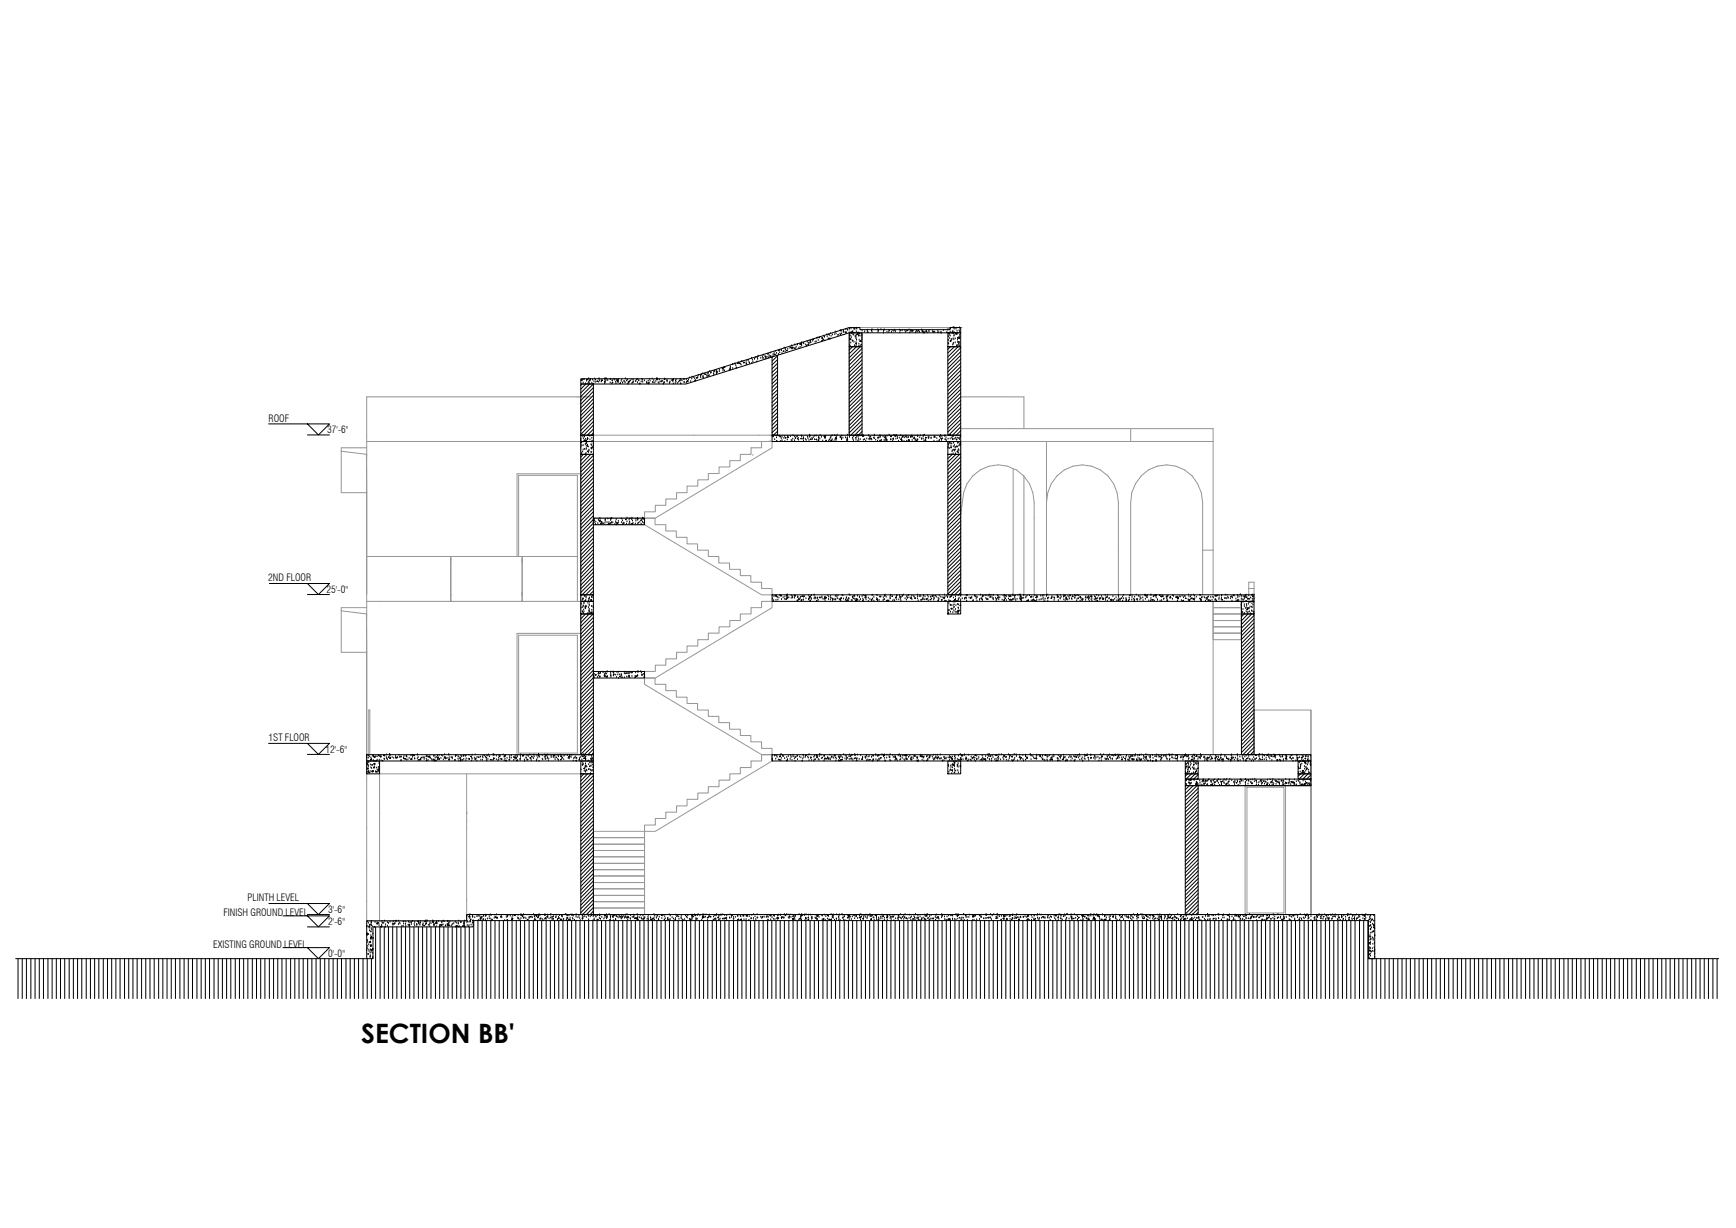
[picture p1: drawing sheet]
<svg xmlns="http://www.w3.org/2000/svg" width="420mm" height="297mm" viewBox="0 0 420 297" stroke-linecap="round" stroke-linejoin="round" font-family="sans-serif">
<defs><g id="words">
<text font-size="6.5" x="87.4" y="252.2">SECTION BB'</text>
<g font-size="2.4">
<text x="65" y="102">ROOF</text>
<text x="79.2" y="104.7">37'-6&quot;</text>
<text x="64.9" y="140.6">2ND FLOOR</text>
<text x="79" y="143.4">25'-0&quot;</text>
<text x="65" y="179.2">1ST FLOOR</text>
<text x="78.8" y="182.1">12'-6''</text>
<text x="54.1" y="221.5">FINISH GROUND LEVEL</text>
<text x="59.9" y="218">PLINTH LEVEL</text>
<text x="79.4" y="220.9">3'-6&quot;</text>
<text x="79.4" y="223.8">2'-6&quot;</text>
<text x="51.6" y="229.2">EXISTING GROUND LEVEL</text>
<text x="79.4" y="231.6">0'-0&quot;</text>
</g>
</g></defs>
<!-- layer: 0 -->
<g fill="none" stroke="#939598" stroke-width=".24">
<path d="M229.3 79.2v1.3M232.9 79.2h-27.4v26.1M140.6 96v86.5h-15.5v-29.3h15.5M143.1 96h-54.3v126.7h24.1v-35.5M232.5 96h15.3v7.7M82.6 109.1l6.2 .8-.1 .3M88.7 110.2h.1M88.7 110.2l.1 9M88.8 119.2h.1M88.8 106.8h140.5M88.8 108.3h-6.2v10.9h6.2M140.6 114.6h-15.5v20"/>
<path d="M143.1 105.3h86.2M182.2 110.2h.1M186.4 106.8h.1M232.5 103.7h61.1v40.2M245.2 113.4a8.4 8.4 0 0 0-12 5.8l-.7 5.4M245.2 113.4l.8 .3 1.8 1.5M245.2 113.4v30.5M247.8 115.2l1.4 1.8 .8 2.2 .3 2.3v22.4M247.8 115.2v28.7M253.3 106.8v37.1M273.7 103.7v3.1M293.6 106.8h-61.1v37.1"/>
<path d="M88.8 134.6h20.3v10.9M109.1 135.9h.1M109.1 135.4h.1M125.5 134.6v-19.6h14.2v30.5M126.3 135.9h.1M126.3 135.4h.1M126.3 135.6h.1M126.4 135.6h.1M139.7 134.6h-13.3v10.9M143.6 125.3h14.9v1.6h2.6v1.5h2.6v1.6h2.6v1.6h2.5v1.5h2.6v1.5h2.6v1.6h2.6v1.5h2.6v1.5h2.5v1.6h2.6v1.6h2.6v1.5h-2.6l-28.3-17h-12.4zM156 123.8h2.6v-1.6h2.5v-1.5h2.6v-1.5h2.6v-1.6h2.6v-1.5h2.5v-1.6h2.6v-1.5h2.6v-1.6h2.6v-1.5h2.6v-1.6h2.5v-1.5h2.6v1.5l-28.3 17h-2.6zM253.3 121.5a8.7 8.7 0 0 1 8.7-9.1 8.7 8.7 0 0 1 8.7 9.1v22.4"/>
<path d="M291.1 133.1h2.5M82.6 147.8l6.2 .7-.1 .3M88.7 148.8h.1M88.7 148.8l.1 9M88.8 143.6h.1M88.8 157.8h.1M88.8 147h-6.2v10.8h6.2M88.8 145.5h51.8M109.1 145.5h.1M109.1 143.9h.1M109.1 145.5v-10.9h17.2v10.9M125.5 153.7h14.2v28.5h-14.2z"/>
<path d="M126.3 143.5h.1M126.3 143.9h.1M126.4 145.5h.1M273.7 143.9v-22.4a8.7 8.7 0 0 1 7.4-9 8.7 8.7 0 0 1 9.6 6.7l.4 2.3v22.4M293.6 153.1h6.8v1.6h-6.8zM293.6 151.6h6.8v1.5h-6.8zM293.6 150.1h6.8v1.5h-6.8zM293.6 148.5h6.8v1.6h-6.8zM293.6 147h6.8v1.5h-6.8zM293.6 145.5h6.8v1.5h-6.8zM293.6 145.5v37M300.4 143.9v3.1"/>
<path d="M302.2 143.9v-3.1h1.3v3.1M302.2 142.4h1.3M156 164v1.5l28.3 17h2.6M156 164h2.5v1.5h2.6v1.6h2.6v1.5h2.6v1.6h2.5v1.6h2.6v1.5h2.6v1.5h2.6v1.6h2.6v1.5h2.5v1.5h2.6v1.6h2.6v1.5M156 162.4h2.6v-1.5h2.5v-1.5h2.6v-1.6h2.6v-1.5h2.6v-1.6h2.5v-1.6h2.6v-1.5h2.6v-1.5h2.6v-1.6h2.6v-1.5h2.5v-1.5h2.6v1.5l-28.3 17h-2.6zM303.5 171.8h13.8v10.7h-13.8zM317.3 171.8v49.4M89.3 182.5v-10.7h.2v10.7M91.9 196.6h.1M91.9 196.9h.1M91.9 184.1v38.6M91.9 187.2h48.7"/>
<path d="M112.9 196.9h.1M112.9 196.6h.1M156 199.6h2.6v-1.6h2.5v-1.5h2.6v-1.6h2.6v-1.6h2.6v-1.5h2.5v-1.5h2.6v-1.6h2.6v-1.5h2.6v-1.5h2.6v-1.6h2.5v-1.6h2.6v1.6l-28.3 17h-2.6zM301.3 190h9.8v31.2h-9.8zM301.8 190.4h8.9v30.4h-8.9zM317.3 190h.1M317.3 190v31.2v-31.2M143.6 219.6h12.4v1.6h-12.4zM143.6 218.1h12.4v1.5h-12.4zM143.6 216.6h12.4v1.5h-12.4zM143.6 215h12.4v1.6h-12.4zM143.6 213.5h12.4v1.5h-12.4z"/>
<path d="M143.6 211.9h12.4v1.6h-12.4zM143.6 210.4h12.4v1.5h-12.4zM143.6 208.8h12.4v1.6h-12.4zM143.6 207.2h12.4v1.6h-12.4zM143.6 205.7h12.4v1.5h-12.4zM143.6 204.2h12.4v1.5h-12.4zM143.6 202.6h12.4v1.6h-12.4zM143.6 201.1h12.4v1.5h-12.4zM112.9 221.2h201M190.9 221.2h.1M191.4 221.2h.1"/>
</g>
<!-- layer: hatch -->
<g fill="none" stroke="#000" stroke-width=".24">
<path d="M203.4 79.9h.1M204.1 80h.1M204.7 79.7h.1M205.1 79.9h.1M205.1 79.8h.1M205.6 79.6h.1M206 79.6h.1M206.7 79.6h.1M206.7 79.7h.1M206.9 79.6h.1M207.3 79.4h.1M207.4 79.6h.1"/>
<path d="M209.9 79.9h.1M211.1 79.7h.1M212.4 79.8h.1M212.5 79.9h.1M213.2 79.7h.1M213.8 79.9h.1M214.1 79.8h.1M215.2 79.9h.1M215.8 79.7h.1M216.5 79.9h.1M216.6 80h.1M217.7 79.9h.1"/>
<path d="M218.4 80h.1M219 79.9h.1M219.5 79.9h.2zM220 79.8h.1M220.5 79.7l-.2 .1 .2-.1M221.8 80h.1M222.2 80l.2-.1zM223.1 79.8h.1M223.2 80h.1M225.8 79.9h.1M228.3 79.9h.1M229.7 79.7h.1"/>
<path d="M230 79.6h.1M230.7 79.3h.1M230.9 79.2h.1M230.9 79.6h.1M231.4 79.6h.1M232.1 80h.1M232.2 79.3h.1M232.3 79.4h.1M140.7 92.1h.1M140.8 91.9l.1-.1v.1zM141.1 91.8h.1M141.1 92.6h.1"/>
<path d="M141.4 91.8h.1M141.7 92.8h.1M142 92.2h.1M142 91.8l.2-.1zM142.3 91.9h.1M142.3 92.8h.1M142.5 91.6h.1M142.5 92.5h.1M142.6 92.8h.1M142.7 91.9l.1 .2h-.2zM142.8 91.9h.1M142.9 91.8h.1"/>
<path d="M143.2 92.7h.1M143.4 91.9h.1M143.6 92.9l.1-.1v.1M143.7 92.3h.1M143.9 91.7h.1M144.1 92.5h.1M144.1 91.9h.1M144.4 92.3l.2-.2v.2zM144.9 92.4h.1M144.9 91.7h.1M145 91.7h.1M145.1 92.1h.1"/>
<path d="M145.5 92.4h.1M145.5 92h.1M145.6 92.3h.1M145.6 92l.2-.1zM146.3 92.8h.1M146.3 91.7h.1M146.4 91.9h.1M146.4 92.3l.1 .1h-.2zM146.5 91.6h.1M146.5 92.3h.1M146.5 91.6h.2M146.7 91.6h.1"/>
<path d="M146.9 92.1h.1M147.1 92h.1M147.7 91.8h.1M147.7 92.6h.1M147.7 91.7h.1M148.1 92.9h.1M148.1 92.1h.1M148.3 92.1h.1M148.3 92.4v.2zM148.6 91.7h.1M148.8 91.9h.1M149 92.4h.1"/>
<path d="M149.1 92.8h.1M149.1 91.8h.1M149.4 92.2l.2-.1-.1 .2zM149.5 91.8v.3h-.2zM149.6 92.6h.1M149.6 92.2h.1M149.7 91.8h.1M150.2 92.6l-.2 .2zM150.3 92.3h.1M150.5 91.9h.1M150.7 92.6h.1M151 92.3h.1"/>
<path d="M151 92.4h.1M151.3 92.6h.1M151.4 91.6h.1M151.6 92.1h.1M151.9 91.9h.1M151.9 92.9l.1-.1v.1M152.2 92.3v.2l-.2-.1zM152.3 92.4h.1M152.4 92.3h.1M152.6 92.1h.1M153 91.9h.1M153 92.8h.1"/>
<path d="M153.1 92.4l.2-.1-.1 .2zM153.3 92h.1M153.8 92.3h.1M153.9 92.2h.1M154.1 91.9h.1M154.3 91.7h.1M154.3 92.6h.1M154.6 92.1h.1M154.7 92.9h.1M154.7 92.9l.2-.2 .1 .2M155.2 92.4h.1M155.2 91.6h.2"/>
<path d="M155.6 92.4h.1M155.6 92h.1M156 92.1h.1M156.5 92.8h.1M156.5 92.4h.1M156.8 92.6h.2zM156.9 92.2h.1M157 92.9h.1M157.1 92.7h.1M157.2 91.7h.1M157.3 92.2h.1M157.8 91.7h.1"/>
<path d="M157.9 92.5h.1M158.1 92.6h.1M158.2 92.1h.1M158.5 92.6h.1M158.7 92.3h.1M158.9 91.6h.1M158.9 91.8l.2-.1zM159 91.6h.1M159.3 92.6h.1M159.5 92.8h.1M159.6 91.9h.1M159.7 92.4h.1"/>
<path d="M160 92.4h.1M160.1 92.3h.1M160.4 92.3h.1M160.6 92.9v-.1v.1M160.6 92.6h.1M160.8 92.6h.1M160.9 91.7h.1M160.9 91.6l-.1 .2zM161.4 92.1h.1M161.5 92.4h.1M161.5 92.1h.1M162 92.7h.1"/>
<path d="M162.1 92.6h.1M162.2 92.4h.1M162.6 91.9l.1-.1zM162.7 92l.2-.1zM162.9 92.4h.1M163 91.9h.1M163 92.9h.1M163 91.8h.1M163.4 92.8h.1M163.5 92.2h.1M163.6 91.9h.1M163.6 92.4h.1"/>
<path d="M163.9 92.8h.1M164.3 92.4h.1M164.6 91.9l-.2 .2zM164.6 91.7h.1M164.8 92.9h.1M164.8 92.8h.1M164.8 92h.1M165.1 92.1h.1M165.5 91.6h.1M165.6 92.5h.1M166.1 91.8h.1M166.1 92.7h.1"/>
<path d="M166.2 92.4h.1M166.3 92.3l.1-.2zM166.3 92.2l.2-.1v.2zM166.6 91.9h.1M166.9 91.4h.1M167.2 92.3h.1M167.4 91.7h.1M167.5 91.2h.1M167.9 91.3h.1M168.1 91.6h.1M168.1 92.1l.2-.2 .1 .2zM168.5 91.4l.2-.1-.1 .2z"/>
<path d="M168.8 91.5h.1M168.9 91.3h.1M169 90.8h.1M169.5 91h.1M169.6 91.4h.1M169.7 90.5v.2zM170.1 90.4h.1M170.1 91.3h.1M170.2 91h.1M170.2 91.4h.1M170.5 90.5h.1M170.7 90.5h.2z"/>
<path d="M171.1 90.9h.1M171.1 91.1h.1M171.3 90.4h.1M171.4 91.1h.1M171.4 90.3h.1M171.5 90.8l.1-.1zM171.8 89.8h.1M172 90.3h.1M172.1 90.2h.1M172.7 90.5h.1M172.8 90.1h.1M172.8 90.7h.1"/>
<path d="M172.8 89.7l.2-.1zM173.3 90l.2-.2v.2zM173.4 89.6h.1M173.4 90.5h.1M173.5 90.2h.1M173.5 90h.1M174.1 89.9h.1M174.1 89.5h.1M174.8 89.2l.1-.1 .1 .1zM175 89.8h.1M175 88.9l.2-.1zM175 89.4h.1"/>
<path d="M175.4 89.7h.1M175.4 88.9h.1M176.5 89.5h.1M176.6 89.3l.2-.1v.2zM176.7 89.5h.1M176.7 89.2h.1M176.8 88.7h.1M176.8 89h.1M177.2 88.1h.1M177.3 88.2h.1M177.3 89.1h.1M177.8 88h.1"/>
<path d="M178 88.1h.1M178.1 88.5h.1M178.2 89.1h.1M178.3 89h.1M178.7 87.7h.1M178.7 87.7v.2h-.2zM179 88h.1M179.2 88.1h.1M179.4 88.3h.1M179.4 87.5h.1M179.6 87.5h.1M180 87.8h.1"/>
<path d="M180 87.7l.1-.1zM180.6 87.7h.1M180.6 88.1h.1M180.7 88.1h.1M180.8 87.3h.1M181.1 87.2h.1M181.3 87.7h.1M181.4 87.9h.1M181.9 86.7h.1M182 87.9v-.2l-.1 .2M182.1 87.1h.1M182.2 87.6h.1"/>
<path d="M182.6 86.9h.1M182.9 86.5h.1M183 87.4h.2zM183.3 86.6h.1M183.4 86.9h.1M183.4 86.2h.1M183.5 86.2h.1M184.1 86.7h.1M184.5 86.3h.1M184.6 86.7h.1M184.7 86.7h.1M184.8 85.9h.1"/>
<path d="M185.1 86.2h.1M185.2 86.3l.1-.1zM185.2 86.6l.2-.1zM185.7 86.4h.1M185.7 85.7h.1M186 85.7h.1M186 86.5h.1M186.2 86.1h.1M186.5 85.4h.1M186.5 86l.1 .3h-.2zM187.1 85.8h.1M187.1 86.2h.1"/>
<path d="M187.4 85.5h.1M187.4 85.8l.2-.1zM187.6 85h.1M187.7 85.9h.1M187.9 85.5h.1M188.4 85.8h.1M188.4 84.9h.1M188.6 84.5l.1 .2h-.2zM188.7 85.3h.1M189.1 84.8h.1M189.3 85.5h.1M189.5 84.9h.2z"/>
<path d="M189.8 84.2h.1M190 84.3h.1M190 85.1h.1M190.1 84.6h.1M190.4 84.8l.1-.1v.1zM190.7 84.5h.1M191.2 84.3h.1M191.4 84.1h.1M191.6 83.7h.1M191.7 84.4h.1M191.7 84.1h.2zM191.7 83.9v.3h-.1z"/>
<path d="M192.1 84.3h.1M192.3 84.4h.1M192.4 83.4h.1M192.6 84.3h.1M192.7 83.9h.1M193 83.4h.1M193.3 84.3h.1M193.6 83.4h.1M193.7 84h.1M193.8 83l-.1 .2zM193.8 83.3l.2-.1v.2zM194 83.2h.1"/>
<path d="M194 82.9h.1M194 83.7h.1M194.4 83h.1M194.5 83.2h.1M195 83.4h.1M195.2 83.7h.1M195.3 83.6h.1M195.4 82.7h.1M195.6 83h.1M195.7 83.2v.2h-.1zM195.8 83.1h.1M196 82.4l.2-.1v.2z"/>
<path d="M196.1 82.9h.1M196.3 82.9h.1M196.7 82.5h.1M196.8 82l-.1 .1 .2 .1v-.2M197.3 82.8h.1M197.5 82.7h.1M197.7 81.8h.1M197.9 81.8h.1M198 82.3h.1M198.2 81.6l.2-.1v.2zM198.9 82.6h.1M198.9 81.8l.1-.2 .1 .2z"/>
<path d="M199.1 81.9h.1M199.1 82.4h.1M199.3 82.2h.1M199.4 81.3h.1M199.6 81.6h.1M199.6 82.3v.1M200.1 80.9h.1M200.2 81.5h.1M200.4 82h.1M200.4 80.8h.1M200.6 82h.1M200.7 81.1h.1"/>
<path d="M200.9 81.8v.2l-.1-.1zM201 80.7h.1M201.1 81.3h.1M201.5 81h.1M202 80.9h.1M202.2 80.3h.1M202.4 80.8h.1M202.8 81.1h.1M202.9 81.1h.1M203.3 80.8h.1M203.4 81h.1M203.5 80.1h.1"/>
<path d="M203.7 80.8h.1M203.7 80.1h.1M204.1 80.3l.1-.1 .1 .1zM204.1 80.9h.2M204.6 80.4l.2-.2v.2zM204.6 80.6h.1M205.6 81.2h.1M205.6 82h.2zM205.7 83.6h.1M205.7 81.9h.1M205.8 83.9h.1M205.9 81.3h.1"/>
<path d="M205.9 82.2h.1M205.9 83h.1M206 80.4h.1M206 80.7h.1M206 81.6h.1M206 80.3l.1 .2h-.2zM206.2 80.1h.2v.1zM206.3 82.5h.1M206.3 82.4l.1-.1zM206.4 80.9h.1M206.5 81.1h.1M206.7 80.6h.1"/>
<path d="M206.7 82.8h.1M206.8 83.6h.1M207 81.5h.1M207 81.3h.1M207.1 83h.2l-.1 .2zM207.2 82h.1M207.2 82.9h.1M207.2 83.7h.1M207.2 81.6h.1M207.2 80.2h.1M207.2 81.1h.1M207.2 83.3h.1"/>
<path d="M207.3 82.3h.1M207.6 80.6v.3h-.2zM207.7 80.5h.1M207.7 83.8l.2-.2v.2zM207.8 80.6l.1-.1v.1zM207.8 81.2l.1-.1zM207.8 80.9h.1M207.9 83.2h.1M207.9 82.3h.1M208.1 80.8h.1M208.2 83.6h.1M208.2 82.5h.1"/>
<path d="M208.3 82.4l-.2 .2zM208.4 81.3h.1M208.5 82.7h.1M208.5 83.5h.1M208.6 80.9h.1M208.6 81.8h.1M208.6 82.2h.1M208.6 80.1h.1M208.6 81.3h.1M209.3 80.2h.1M209.9 80.2h.1M209.9 80.4l.2-.1z"/>
<path d="M210.9 80.1h.1M211.1 80.3h.1M212.5 80.4h.1M212.6 80.1h.1M213.8 80.5h.1M213.8 80.2h.1M214.7 80.4h.1M215.1 80.4h.1M215.2 80.1h.1M215.8 80.4h.1M216.2 80.1h.1M216.7 80.2h.1"/>
<path d="M217.8 80.5h.1M218 80.1h.1M219.1 80.4h.1M219.3 80.1h.1M220.2 80.5h.1M220.5 80.2h.1M220.7 80.2h.1M220.8 80.1l.2-.2v.2zM221.6 80.5h.1M221.7 80.2h.1M222.1 80.2h.1M222.5 80.4h.1"/>
<path d="M223.2 80.1h.2l-.1 .1zM223.4 80.3h.1M223.7 80.2l.1 .3h-.3zM224.1 80.1l.1-.1v.2zM224.2 80.2h.1M224.4 80.5h.1M224.8 80.1h.1M224.8 80.3h.1M225.7 80.3h.1M225.9 80.3l.1-.1zM226.2 80.4h.1M226.9 80.4l.2-.1z"/>
<path d="M227 80.1h.1M227.6 80.4h.1M227.9 80.3l-.1 .2zM229.1 80.5h.1M229.5 82.3h.1M229.5 83.2h.1M229.6 80.6h.1M229.6 81.5h.1M229.6 83.2h.1M229.7 81.1h.1M229.7 80.5l-.1 .1zM229.8 81.9h.1"/>
<path d="M230 80.3h.1M230 81.3h.1M230 82.4l.2-.1-.1 .2zM230.1 82.4l-.1 .2zM230.2 82.2h.1M230.4 80.6h.1M230.4 82.2h.1M230.6 80.6l.2-.1zM230.6 80.2h.1M230.6 83.5h.1M230.7 83.2h.1M230.7 82h.1"/>
<path d="M230.8 83h.1M230.9 81.3h.1M230.9 82.2h.1M230.9 80.4h.1M230.9 81.1h.1M231.2 82.9h.1M231.2 82h.1M231.2 80.8h.1M231.5 83.5l.2-.1zM231.6 80.6v.2h-.2zM231.6 80.1h.1M231.7 80.6h.1"/>
<path d="M231.8 82.3h.1M231.8 82.7l.1-.1zM231.9 81.9h.1M231.9 82.9h.1M231.9 81.5l.1 .3h-.2zM232.1 83.3h.1M232.1 83.2h.1M232.1 83.7h.1M232.1 81.6l.2-.1v.2zM232.2 82h.1M232.2 82.9h.1M232.2 81.7h.1"/>
<path d="M232.3 80.2h.1M232.3 81.1h.1M140.6 107.2h.1M140.6 108.1h.1M140.6 106.2h.1M140.6 106.6h.1M140.6 106.9h.2v.1zM140.8 109.7h.1M140.8 107.8h.1M141 109.3h.1M141.1 105.3h.1M141.1 105.7h.1"/>
<path d="M141.1 107.8h.1M141.1 108.8h.1M141.2 106.9h.1M141.2 106.2h.1M141.5 108.7h.1M141.5 105.7h.1M141.5 106.6h.1M141.6 107.6h.1M141.6 109.9l.2-.1-.1 .1M141.7 106.5l-.1 .2zM141.7 106.3h.1M141.8 108.8h.1"/>
<path d="M141.8 109.7h.1M141.9 107h.1M141.9 107.9h.1M141.9 108.5h.1M141.9 107.1l-.1 .2zM142 106.7h.1M142 107h.1M142.1 106.2l.2-.1-.1 .2zM142.2 107.7h.1M142.2 109.2l.1-.1zM142.2 107.9h.1M142.2 106h.1"/>
<path d="M142.2 108l.1 .1zM142.4 109.5h.1M142.4 105.3h.1M142.5 108.9h.1M142.5 109.1h.1M142.6 105.5h.1M142.8 105.5h.1M142.8 106.4h.1M143 109.4h.1M143 107.6h.1M143 108.4l.2-.2 .1 .2zM143.1 109.5h.1"/>
<path d="M143.1 108.4h.1M143.2 107.7h.1M143.2 108.6h.1M143.2 106.9h.1M143.2 106h.1M143.2 105.3h.1M143.3 106.7h.1M143.4 108.3h.1M143.4 106.8l.2-.1v.1M143.6 107.9h.1M143.6 107.4h.1M187 105.3l-.1 .2z"/>
<path d="M187.1 105.7h.1M187.2 105.5h.1M187.5 106.3h.1M187.9 106.7h.2zM187.9 105.9h.1M187.9 106.8h.1M188.1 105.3h.1M188.6 105.5h.1M188.8 105.6l.1-.1zM188.8 106.8l.2-.2v.2M189.1 106.1h.1M189.3 105.7h.1"/>
<path d="M189.3 106.6h.1M189.7 106h.1M189.9 105.6h.1M190 106.8h.1M190 105.9l.2-.1zM190.5 106.4h.1M190.6 105.6h.1M190.7 105.9h.1M190.7 105.6l-.1 .2zM191.3 105.6h.1M191.5 106.5h.1M191.7 106.7h.1"/>
<path d="M191.9 106.2h.1M191.9 105.4h.1M192.3 105.6h.1M192.3 106.6h.1M192.4 106l.2-.2v.2zM192.7 105.6h.1M193 105.6h.1M193 106.2h.1M193.2 106h.1M193.3 106.5h.1M193.8 106.1l.1 .1zM194 105.5h.1"/>
<path d="M194 105.7h.1M194.3 106.2l.1-.2 .1 .2zM194.5 105.9h.1M194.5 106.7h.1M194.5 106h.1M194.9 106.3h.1M195.1 106.5h.1M195.4 105.8h.1M195.6 106.2h.1M195.8 106.5h.1M195.9 105.7h.1M195.9 105.3h.1"/>
<path d="M195.9 105.3h.2M196 105.7h.1M196.1 106.3l.2-.1v.1zM196.5 106h.1M196.6 106.3h.1M196.8 105.8h.1M197.1 105.5h.1M197.1 106.3h.1M197.5 106.3l.2-.1-.1 .2zM197.5 105.5h.1M198 106.5l.1-.2 .1 .2zM198.1 106h.1"/>
<path d="M198.2 105.8h.1M198.2 106.8h.1M198.2 105.9h.1M198.4 106.2h.1M198.5 105.3h.1M198.8 105.8h.1M199.1 106.7h.1M199.4 105.6l.2-.2v.2zM199.6 106h.1M199.6 105.8h.1M199.6 105.5l.2-.1-.1 .2zM199.7 106h.1"/>
<path d="M199.8 105.6h.1M199.9 106.5l.1 .2h-.2zM200.6 106.7h.1M200.8 106.4h.1M201 106h.1M201.1 105.8h.1M201.1 106.7h.1M201.1 105.5h.1M201.1 106.5h.2zM201.4 105.4h.1M201.4 106.3h.1M201.7 106.8l.1-.1v.1"/>
<path d="M202 105.3h.1M202.1 106.4h.1M202.3 106.1h.1M202.4 106.5h.1M202.4 106.2h.1M202.4 105.8v.2h-.2zM202.4 105.6h.1M202.6 105.3h.1M203.3 105.7l.2-.1-.1 .2zM203.6 106.2h.1M203.7 106.3h.1M203.7 106.2h.1"/>
<path d="M203.8 105.5h.1M204 106h.1M204.6 105.9h.1M204.9 106.4l.2-.2v.3zM205 106.8l-.2-.1 .2 .1M205 106.2h.1M205.1 105.3h.1M205.1 106.2h.1M205.1 105.9h.1M205.6 105.8h.1M206.4 106h.1M206.4 106.3h.1"/>
<path d="M206.5 106.6h.1M206.6 105.6h.1M206.9 105.3h.2zM207.1 105.9l.1-.1zM207.2 106.5h.1M207.2 105.6h.1M207.5 105.3h.1M207.6 106.7h.1M207.7 105.8h.1M207.8 106.8l.1-.1v.1M207.8 106.3h.1M207.9 105.5h.1"/>
<path d="M208.1 105.4h.1M208.2 106.3h.1M208.8 105.3h.1M208.8 105.3l.1 .2h-.2zM208.9 105.3h.1M209 106.5h.1M209 105.6h.1M209.2 106.3h.1M209.5 106.7h.1M209.8 106.2h.1M210.2 105.4h.1M210.3 105.5h.1"/>
<path d="M210.3 106.3h.1M210.4 106.1h.1M210.5 106.4h.1M210.5 105.6l.2-.1v.2zM210.7 106.1l.2-.1zM211 106.4h.1M211.4 106h.1M211.6 105.3h.1M211.6 106.1h.1M211.6 105.5h.1M211.9 106.5h.1M212.4 106.7h.1"/>
<path d="M212.4 105.8l.2-.1zM212.5 106.2h.1M212.9 106.8h.1M213 105.9h.1M213 105.3h.1M213 105.7h.1M213 106.7h.1M213 105.5h.1M213.1 106.7h.1M213.3 106.5h.1M213.7 105.6h.1M214 106.5h.1"/>
<path d="M214 105.9h.1M214.2 105.8h.1M214.2 106.6h.1M214.3 106l.1-.2v.2zM214.4 105.6h.1M214.4 106.3l.2-.1-.1 .2zM214.6 106.5h.1M214.7 105.5h.1M214.7 106.6h.1M215.2 105.3h.1M215.5 105.6h.1M215.6 105.6h.1"/>
<path d="M215.6 106.4h.1M215.6 106.3h.1M215.8 105.6h.1M216.1 106.7h.1M216.1 106.2h.1M216.1 106.2l.2-.2zM216.3 106.2h.1M216.3 105.3h.1M216.6 105.3h.1M216.6 105.5l.2-.1-.1 .2zM216.8 106.2h.1M216.9 105.4h.1"/>
<path d="M217 105.4h.1M217.1 105.7h.1M217.2 106.1h.1M217.5 106.7h.1M217.7 106h.1M218 105.4h.1M218 106.3l.1-.1v.1zM218.2 106.1h.1M218.2 106.5l.1-.1v.2zM218.5 105.8h.1M218.5 105.4v.2h-.1zM218.8 106.8h.1"/>
<path d="M218.9 105.9h.1M219.1 105.7h.1M219.3 105.5h.1M219.4 106.7h.1M219.5 105.9h.1M219.5 105.8h.1M219.8 106.7h.1M219.8 106.5l.1-.2zM219.9 105.8h.1M220.1 106.6h.1M220.3 105.6h.2v.2zM220.5 105.6h.1"/>
<path d="M220.6 105.5h.1M220.7 105.5h.1M220.8 106.5h.1M220.8 105.7h.1M221.1 106l.2-.2v.3zM221.3 105.9h.1M221.5 106.5h.1M221.7 106.3h.1M221.8 106.5v.2h-.1zM221.8 106.7h.2zM222.1 105.5h.1M222.1 106.4h.1"/>
<path d="M222.1 105.6h.1M222.6 105.9h.1M222.7 105.4h.1M223.1 106.3h.1M223.1 106.1h.1M223.4 105.3h.1M223.4 106.2h.1M223.4 105.6h.1M223.5 106.8l.1-.1 .1 .1M223.8 105.3h.1M224 106h.1M224 106.3l.1 .2h-.3z"/>
<path d="M224 105.9l.2-.1zM224.6 105.8h.1M224.7 106h.1M224.8 106h.1M224.8 105.7h.1M225.3 106h.1M226 105.8h.1M226 106.7h.1M226.2 105.6h.1M226.2 105.8h.1M226.3 105.8h.1M226.7 106.8l.1-.1v.1"/>
<path d="M226.7 106.1h.1M227.2 106.7h.1M227.4 105.6h.1M227.4 106.5h.1M227.6 105.8h.1M227.6 105.3h.1M227.7 106.1l.2-.1zM227.9 106.5h.1M227.9 105.6h.1M228.1 106.2h.1M228.6 105.5h.1M228.7 105.5h.1"/>
<path d="M228.7 106.3h.1M228.8 105.3h.1M228.9 106.4h.1M229 105.9h.1M229 106.6h.1M229.5 106.2h.1M229.5 107.4h.1M229.5 108.3h.1M229.5 108.4h.1M229.5 105.4h.1M229.6 107.7h.1M229.7 107.1l.2-.2v.3z"/>
<path d="M229.8 108.5h.1M229.9 105.3h.1M230 106.2h.1M230 105.3h.1M230.1 108.2l.1-.1v.2zM230.2 107.4h.1M230.2 108h.1M230.2 109.8h.1M230.4 105.9h.1M230.4 107.4h.1M230.4 109.3h.1M230.5 106.2h.1"/>
<path d="M230.5 109h.1M230.5 106.3h.1M230.7 109.8h.1M230.7 105.3l-.2 .2zM230.7 108.1h.1M230.7 108.9h.1M230.7 106.8h.1M230.8 107.2h.1M230.9 106.3h.1M231 107.7h.1M231.1 109.1h.1M231.1 108.8l.1-.2z"/>
<path d="M231.1 106.2h.1M231.1 108.3h.1M231.2 109.8h.1M231.3 106h.1M231.3 108.3h.1M231.4 106.3l.2-.1v.2zM231.5 108.1h.1M231.6 109.3l.2-.1zM231.7 106h.1M231.8 108.1h.1M231.8 107.2h.1M231.8 109.1h.1"/>
<path d="M231.8 107.1h.1M232 108.8h.1M232 109.6h.1M232.1 106.1h.1M232.1 107h.1M232.1 107.9h.1M232.1 109h.1M232.1 106h.1M232.3 106.3h.1M232.3 107.4l.2-.1-.1 .2zM232.3 107.8h.1M232.5 107.1h.1"/>
<path d="M232.5 105.5l-.1 .1 .1 .1M232.5 107.5v.1M143.6 126.4v.1M143.8 126.4h.1M143.9 125.6h.1M143.9 126h.1M144.1 126.9h.1M144.2 126.3h.1M144.7 126.7h.1M144.8 125.8h.1M145 126h.1M145.1 126.2h.1"/>
<path d="M145.2 125.4h.1M145.3 125.8v.2h-.2zM145.3 126.7l.2-.2v.2zM145.5 126.4h.1M145.5 126.2h.1v.2zM145.8 126.7h.1M146.1 126.7h.1M146.4 126.5h.1M146.5 126.1h.1M146.5 125.7h.1M146.5 125.8h.1M146.9 126.4h.1"/>
<path d="M147.1 125.5h.1M147.2 126.8l.1-.1 .1 .2zM147.4 126.4h.1M147.5 126.8h.1M147.7 125.4l.2-.1-.1 .2zM147.7 126.7h.1M147.8 125.9h.1M147.9 126.4l.2-.2v.3zM148 125.5h.1M148.1 125.4h.1M148.3 126.5h.1M148.8 126.9h.1"/>
<path d="M149 126.2h.1M149.1 126.5h.1M149.1 125.7h.1M149.1 126.9h.1M149.2 126.5l.2-.1zM149.4 126.8h.1M149.6 126.1h.1M149.6 126.5h.1M150.4 125.5h.1M150.4 126.4h.1M150.7 126h.1M150.8 126.6v.3h-.2z"/>
<path d="M150.9 126.5h.1M151 126.6h.1M151.4 125.7l.2-.1zM151.6 126.8h.1M151.7 125.3h.1M151.7 126.2h.1M152.3 125.8h.1M152.3 126.7h.1M152.4 126.3h.1M152.4 125.3h.1M152.4 126.7h.1M152.9 125.7h.1"/>
<path d="M152.9 126.7l.2-.1zM153 125.3h.1M153 126.9h.1M153.1 126h.1M153.2 126.6h.1M153.8 126.7h.1M153.9 125.6h.1M153.9 126h.1M154.3 125.4h.1M154.3 125.8h.1M154.3 126.7h.1M154.3 125.4l.1 .1h-.2z"/>
<path d="M154.5 126.5h.1M154.9 126.4h.1M155 125.8h.2zM155.2 126.8h.1M155.4 125.8h.1M155.5 125.3h.1M155.5 126.3h.1M155.7 125.7h.1M155.7 126.5h.1M155.7 125.5h.1M140.6 143.9h.1M140.6 147.1h.1"/>
<path d="M140.7 144h.1M140.7 146.1h.1M140.9 145.2h.1M140.9 147.9h.1M141 144.9h.1M141 147h.1M141 148.1h.1M141.1 146.5h.1M141.2 144.9h.1M141.2 148.4h.1M141.3 146.7h.1M141.3 147.6h.1"/>
<path d="M141.3 145.8h.1M141.3 146h.1M141.3 148h.1M141.4 144.1l.2-.1-.1 .2zM141.5 145.4l.1-.1 .1 .1zM141.6 147.1l.2-.1-.1 .2zM141.6 146.9h.1M141.8 145.2h.1M141.8 146.5v.2h-.2zM141.8 144.6h.1M141.8 144.4h.1M141.8 146.7h.1"/>
<path d="M142.2 148.5h.1M142.3 145.9h.1M142.3 145.5h.3M142.4 145.5h.1M142.4 147h.1M142.5 145h.1M142.5 148.3h.1M142.5 147.9h.1M142.6 145h.1M142.6 146.5h.1M142.6 147.4h.1M142.6 147.7h.1"/>
<path d="M142.6 146.3h.1M142.7 144.6h.1M142.7 145.7h.1M142.7 148.1h.1M142.9 148.2v.2h-.2zM142.9 145.1h.2zM143.1 145.3h.1M143.1 148.4h.1M143.1 148.1l.2-.1-.1 .2zM143.2 144.4h.1M143.2 145.3h.1M143.2 146.7h.1"/>
<path d="M143.2 147.6h.1M143.3 144.6h.1M143.4 144.1h.1M143.5 148.5h.1M143.5 145.4v.1M143.6 146.7v.2M187 144.9h.1M187.1 145.5h.1M187.2 145.3h.1M187.3 144.3h.1M187.6 144.2h.1M187.8 145.2h.1"/>
<path d="M187.9 144.3h.1M187.9 143.9v.2h-.2zM188.1 144.5h.1M188.3 145.1h.1M188.5 144.6h.1M188.6 143.9h.2M188.9 144.1h.1M189 144.2h.1M189.1 144.2h.1M189.1 145h.1M189.5 144.6h.1M189.8 145h.1"/>
<path d="M190 144.4h.1M190.2 144.9l.2-.1-.1 .2zM190.4 144.3h.1M190.4 143.9h.1M190.5 143.9h.1M190.5 144.8h.1M190.7 144.3v.3h-.2zM190.9 144.6h.1M191.5 144.7h.1M191.5 144.1h.1M191.7 144.3h.1M191.8 144.6h.1"/>
<path d="M192.3 144.7h.1M192.3 143.9l.1 .2h-.2zM192.3 144.1l.2-.1-.1 .2zM192.9 145.4h.1M193.1 144.5h.1M193.1 145.3h.1M193.1 145.5h.1M193.1 144.4h.1M193.2 145l.2-.2 .1 .2zM193.7 144.8h.1M193.8 144.4h.1M193.8 145.1h.2z"/>
<path d="M194 145.3h.1M194 144.3l.2-.2v.2zM194.4 144.3h.1M194.4 145.1h.1M194.5 144.4h.1M194.7 144.3h.1M195.1 144.8h.1M195.7 145.1h.1M195.7 144.1h.1M195.7 145h.1M195.9 144.5h.1M195.9 144.9h.1"/>
<path d="M195.9 145.4l.2-.2 .1 .3zM196 144.3l.1 .1h-.2zM196 144.3l.2-.1-.1 .2zM196.3 145h.1M196.4 144.1h.1M196.4 144.8h.1M197 144.8h.1M197 144h.1M197.1 143.9h.1M197.2 144.6h.1M197.3 144.9h.1M197.4 144.6h.1"/>
<path d="M197.6 145.3h.1zM197.8 144.9h.1M197.8 144.6l.1-.2zM198 145.2h.1M198.4 144.6h.1M198.6 144.6h.1M198.9 144.6h.1M198.9 144.4h.1M199.2 145h.1M199.5 145h.1M199.6 144.6h.1M199.7 144.4h.1"/>
<path d="M199.7 145.3h.1M199.7 144.6l-.1 .2zM199.7 144.5l.2-.1zM200 144.7h.1M200.4 144.1h.1M200.5 145h.1M200.6 144.4h.1M201 145.1h.1M201 144.3h.1M201 144.7h.1M201.3 144.8h.1M201.5 144.9l.1-.1v.2z"/>
<path d="M201.5 145.3h.1M201.9 145.1h.1M202.2 144.3h.1M202.2 145.1h.1M202.3 145h.1M202.4 144.1h.1M202.5 144.4h.1M202.7 144.8h.1M202.8 144.1h.1M203.1 145h.1M203.3 145.1h.1M203.4 145l-.1 .1z"/>
<path d="M203.4 144.7l.2-.1zM203.5 145.3h.1M203.6 144.8h.1M203.8 144h.1M204 144.1h.1M204.1 144.9h.1M204.6 145.2h.1M204.8 144.8h.1M204.9 144.6h.1M204.9 145.5h.1M205 145.1h.1M205.1 145.2l.2-.1v.2z"/>
<path d="M205.4 144.8h.1M205.5 144.9h.1M205.5 143.9h.1M205.7 143.9h.1M206 145.3h.1M206.2 145.3h.1M206.3 144.4h.1M206.4 144.6h.1M206.5 144.8h.1M206.8 143.9l.1 .3h-.3zM206.9 145h.1M207 145.4l.1-.1 .1 .1z"/>
<path d="M207.1 144.9l.2-.1-.1 .2zM207.3 145.4h.1M207.4 145.3h.1M207.6 144.2h.1M207.6 145.1h.1M207.9 145.3h.1M208 144.4h.1M208 144.6h.1M208.3 145h.1M208.6 144.3h.1M208.8 145.4h.1M208.8 144.9h.1"/>
<path d="M208.9 144.1h.1M209 145.2h.1M209 145.4v.1M209.3 144.1l.2-.1-.1 .2zM209.3 144.6l.3-.2v.2zM209.5 144.3h.1M209.6 144.2h.1M209.6 145.1h.1M210.2 144.7h.1M210.2 145.5h.1M210.5 145h.1M210.9 145.1l.1-.1v.2z"/>
<path d="M211 145.1h.1M211.1 144h.1M211.2 144.9h.1M211.2 144h.1M211.5 144.5h.1M211.5 145.4h.1M212.2 144.8h.1M212.2 143.9h.1M212.3 144.8v.3l-.2-.1zM212.4 145.2h.1M212.4 145.3h.1M212.8 145.2h.1"/>
<path d="M212.8 144.4h.1M213 144.3l.2-.1-.1 .2zM213.7 145.3h.1M213.8 144.6h.1M213.9 145.1h.1M214.1 145h.1M214.2 144.2h.1M214.2 143.9l-.2 .2zM214.2 143.9h.1M214.5 144.4h.1M214.5 145.3h.2zM214.7 145.3h.1"/>
<path d="M214.9 145.5l.2-.2v.2M215.1 145.3h.1M215.4 144.8h.1M215.4 144.3h.1M215.5 144h.1M215.6 144h.1M215.9 144.3l.1-.2zM216.1 145.3h.1M216.4 145.1h.1M216.5 145.4h.1M216.7 144.5l.2-.1zM216.8 144.7h.1"/>
<path d="M217 144.5h.1M217 145.1h.1M217 144.1h.1M217.1 144.1h.1M217.5 145.1h.1M217.7 144.1h.1M217.8 144.3l.1 .1h-.2zM218 145h.1M218 145.3h.1M218.1 144.5h.1M218.4 144.1h.1M218.4 144.3h.1"/>
<path d="M218.7 143.9h.1M219.1 144.8h.1M219.4 145.1h.1M219.4 144.3h.1M219.6 144.6l.1-.2 .1 .2zM219.6 144.7h.1M219.8 144.2h.1M219.9 144h.1M220.3 144.6h.1M220.4 144.7l.2-.1zM220.6 144.6h.1M220.7 144.1h.1"/>
<path d="M220.7 145h.1M221.1 144.3h.1M221.3 144.5h.1M221.5 144.6l.1 .2h-.2zM222 143.9h.1M222 144.8h.1M222 144.3h.1M222.2 145.3h.1M222.5 144.3h.1M222.6 143.9h.1M222.9 144.3h.1M222.9 145.2h.1"/>
<path d="M223.1 145.2h.1M223.2 144.9l.2-.1v.2zM223.4 144.6h.1M223.5 144.2h.1M223.6 144.1h.1M223.8 145.1h.1M223.9 144.4h.1M224.1 144.9l.2-.1v.2zM224.5 144.1h.1M224.5 145h.1M224.6 144.4h.1M224.6 145.3h.1"/>
<path d="M225.1 145.1l.1-.1 .1 .1zM225.2 144.4h.1M225.5 144.9h.1M225.5 144.2l.2-.2v.3zM226 144.3h.1M226 145.1h.1M226 144.7h.1M226.1 144.8h.1M226.3 144.1l.2-.1zM226.6 144.4h.1M227 145.2l.1-.1v.2zM227.1 144.7h.1"/>
<path d="M227.2 145h.1M227.3 144.1h.1M227.6 144.4h.1M227.8 145.1l.2-.1-.1 .2zM228 144.5h.1M228.3 144.6l.2-.2v.3zM228.6 143.9h.1M228.6 144.8h.1M228.6 145.4h.1M228.7 144.4h.1M228.8 145.4l.2-.1zM229 144.2h.1"/>
<path d="M229.3 144.4h.1M229.3 144.6h.1M229.4 148.5h.1M229.5 147.7h.1M229.6 148.3h.1M229.7 145.3h.1M229.7 146h.1M229.7 147.7h.1M229.9 144.6h.1M229.9 145.5h.1M230 145.5h.1M230 146.4h.1"/>
<path d="M230 144.3l.2-.1-.1 .2zM230 148.1h.1M230.2 147.2h.2zM230.2 147.3h.1M230.2 146.5h.1M230.3 144.3h.1M230.5 143.9h.1M230.6 147.4h.1M230.6 148.2h.1M230.7 145.7h.1M230.7 146.5h.1M230.7 144.6h.1"/>
<path d="M230.7 145.5h.1M230.9 147.8h.1M230.9 145.5h.1M230.9 146.3h.1M230.9 146.7l-.1 .2zM231 145.1l.2-.2v.2zM231.1 145.7h.1M231.2 145.3h.1M231.2 148.1h.1M231.2 144.4h.1M231.2 145h.1M231.2 147.4h.1"/>
<path d="M231.4 146.5h.1M231.4 148.1h.1M231.5 145.3h.2zM231.8 146.2h.1M231.8 148.3l.1-.1v.2zM231.8 148h.1M231.9 147.1h.1M231.9 144h.1M231.9 145h.1M231.9 145.2h.1M231.9 147.2h.1M231.9 148h.1"/>
<path d="M231.9 147.6l-.1 .2h.1v-.2M232 146.3h.1M232.1 144.7h.1M232.3 147.8h.1M232.3 146.4h.2zM232.5 145.5h.1M232.5 144.3h.1M232.5 145.1h.1M232.6 143.9h.1M232.9 144.8h.1M233.5 144.8h.1M233.5 145h.1"/>
<path d="M233.7 144.5l.1-.1zM233.8 144.1h.1M233.8 144.9h.1M233.8 145.5l.2-.2v.2M234 143.9h.2M234.5 144.6h.1M234.9 144.8h.1M234.9 144.7h.1M235.2 144.7h.1M235.2 144.5h.1M235.4 145.4h.1M235.6 145.3h.1"/>
<path d="M235.9 143.9l.1 .2h-.2zM236.1 144.4h.1M236.3 144.9h.1M236.5 144.6h.1M236.5 145.4h.1M236.5 144.4h.1M237.1 145.2h.1M237.1 145h.1M237.3 143.9h.1M237.4 144.7l.2-.1zM237.6 145h.1M237.7 145.1h.1"/>
<path d="M237.7 144.3l.1-.2zM237.8 144.4h.1M237.8 145.2h.1M237.8 144.2h.1M238 144.2h.1M238.4 144.1h.1M238.6 144.8h.1M238.7 144h.1M238.7 145h.1M239 145h.1M239.1 144.2h.1M239.1 145h.1"/>
<path d="M239.4 144h.1M239.4 143.9h.1M239.6 143.9h.1M239.7 144.3l-.1 .1zM240.1 144h.1M240.1 144.5h.1M240.3 144.8h.1M240.4 144.9h.1M240.4 145.1h.1M240.5 144h.1M241 144.7h.1M241.1 145.4h.1"/>
<path d="M241.1 144.9l.2-.1zM241.4 144.1h.1M241.4 144.6l.1-.2v.2zM241.6 144.3h.1M241.7 144.7h.1M241.7 145.1h.1M242 144.6h.1M242.5 145.1h.1M242.8 144.1h.1M242.9 145.3h.1M243.1 144.5h.1M243.1 145.3h.1"/>
<path d="M243.1 145.1h.1M243.1 144h.1M243.2 144.8l.2-.2zM243.2 144.1l.2-.1zM243.6 144.3h.1M243.6 145.3h.1M244.1 144.9h.1M244.2 144.3h.1M244.2 144.2h.1M244.3 145.2h.1M244.4 144.3h.1M244.5 144.3l.1-.2v.2z"/>
<path d="M244.5 145.1h.1M244.5 145.2h.1M244.8 145.1l.2-.1-.1 .2zM245 143.9h.1M245.1 144.9l.1-.1v.2zM245.2 144.1h.1M245.5 144.3h.1M245.6 144.6h.1M245.7 145h.1M245.7 144.1h.1M245.9 145.3h.1M246.2 145h.1"/>
<path d="M246.4 144h.1M246.8 143.9h.1M246.8 144.8h.1M246.9 144.3h.1M246.9 145.1l.2-.1v.1zM246.9 144.3l.2-.1v.2zM247 143.9h.1M247 144.8h.1M247.1 144.4h.1M247.2 145.3h.1M247.4 144.5v.3l-.2-.1zM247.8 144.7h.1"/>
<path d="M247.8 144.1h.1M248.3 144.6h.1M248.3 144.4h.1M248.5 145.3h.1zM248.6 144.1h.1M248.6 145.4h.1M248.8 145.2l.1-.1 .1 .2zM249.2 144.1h.1M249.4 144.5h.1M249.6 145.3h.1M249.7 144.4h.1M250 145.4h.1"/>
<path d="M250 144.4h.1M250.1 144.9l.1 .2h-.3zM250.4 145.3h.1M250.5 144.1h.1M250.6 145.4l.1-.1 .1 .1zM250.7 144.5l.2-.1-.1 .2zM250.9 144.3h.1M250.9 145.1h.1M251 144.3h.1M251.1 144.5h.1M251.5 145.1h.1M251.9 144.2h.1"/>
<path d="M251.9 145.1h.1M252.2 145h.1M252.3 144.1h.1M252.5 144.6h.1M252.6 145.4v.1M252.6 144.1h.1M252.6 145h.1M252.8 145.5l.1-.2v.2M253 144.9h.1M253.3 144h.1M253.3 144.3h.1M253.5 144.8h.1"/>
<path d="M253.6 143.9h.1M253.6 144.9h.1M253.6 145.5h.1M253.8 144.6h.1M254.4 144.7l.2-.1zM254.5 144.6h.1M254.6 144.3h.1M254.9 144.6h.1M255.1 145.2h.1M255.2 144.7h.1M255.9 144.6h.1M255.9 143.9h.1"/>
<path d="M256 144.4h.1M256.1 145.3h.1M256.2 144.4h.1M256.6 144.7h.1M256.6 144.9h.1M256.6 143.9h.1M256.8 144.4h.1M257.4 144.4h.1M257.5 145.1h.1M257.5 144.1h.1M257.5 144.3h.1M257.8 145.3h.1"/>
<path d="M257.8 143.9l.1 .2h-.2zM257.9 144.8h.1M258 144.9l.2-.1zM258.1 144.6h.1M258.4 145.1h.1M258.5 144.3h.1M258.7 144.5h.1M258.8 144.9h.1M258.9 144.1h.1M259.1 144.1h.1M259.3 144.8h.1M259.4 145h.1"/>
<path d="M259.5 144.3l.1-.2 .1 .2zM259.6 144.4h.1M260.1 144h.1M260.1 144.8h.1M260.1 144.6h.1M260.2 144.1l.2-.1zM260.6 145.3h.1M260.6 143.9h.2M260.7 144.9h.1M261 144.8h.1M261.1 144.1h.1M261.4 145.4h.1"/>
<path d="M261.5 144.6h.1M261.5 144.3v.1h-.2zM261.7 144.8h.1M261.8 145.1l.1-.1v.2zM262 145h.1M262.1 145h.1M262.7 144.6h.1M262.7 145.2h.1M262.8 144.4h.1M262.9 144.7h.1M263.3 144.4l.1 .2h-.2zM263.3 144.3l.2-.2 .1 .3z"/>
<path d="M263.4 145h.1M263.6 145.4h.1M263.6 144.8h.1M263.9 144.3l.2-.1v.2zM264.1 144.2h.1M264.1 145.1h.1M264.3 144.4h.1M264.3 145.3h.1M264.3 144.8h.1M264.8 145.1h.1M264.9 144.3h.1M265.1 144.5h.1"/>
<path d="M265.2 144.6v.2zM265.2 145.2h.1M265.4 144h.1M265.4 144.9h.1M265.5 145.3l.2-.1-.1 .2zM265.7 144.8h.1M265.9 144.2h.1M266.2 145.1h.1M266.3 144.5v.3h-.2zM266.6 144.3h.1M266.7 144.7h.1M266.9 145h.1"/>
<path d="M266.9 144.9l.2-.1v.2zM267 144.8h.1M267.5 144h.1M267.5 144.9h.1M267.6 145.2h.1M267.6 144.4h.2v.2zM268 144.5h.1M268 145.4h.1M268.1 144h.1M268.4 144.9h.1M268.5 144.8h.1M268.8 145.1l.1-.1z"/>
<path d="M268.8 145.1l.2-.1 .1 .2zM269 145.3h.1M269.3 144.3h.1M269.3 145.2h.1M269.5 145.3h.1M269.8 145h.1M270.1 144.6h.1M270.3 145.3h.1M270.6 145h.1M270.7 144.1h.1M270.7 144.5h.1M270.7 145.1l-.1 .2z"/>
<path d="M271 145h.1M271.1 145.4h.1M271.1 145h.1M271.3 144.7l.2-.1zM271.7 144.4h.1M271.7 145.4h.1M271.8 145.4v.1M271.9 144h.1M271.9 144.8h.1M272.5 145.4l.1-.1zM272.5 145.1h.1M272.5 144.8h.1"/>
<path d="M272.6 145.1h.1M273.1 145.4h.1M273.2 145.3h.1M273.3 144.6h.1M273.3 144.1h.1M273.3 145.1h.1M273.6 143.9h.1M273.9 145.1h.1M274 144.1h.1M274 144.5h.1M274.3 145h.1M274.4 145.4v.1"/>
<path d="M274.6 145.3h.1M274.6 144.4h.1M274.6 145.1h.1M275 143.9h.1M275.1 144.9l.2-.1zM275.3 145.2h.1M275.5 144.3h.1M275.9 144.3h.1M275.9 145.1h.1M275.9 144.7h.1M276.1 144.8h.1M276.6 144.6h.1"/>
<path d="M276.6 145.3h.1M277 144h.1M277.2 143.9h.1M277.2 144.1h.1M277.2 145h.1M277.2 144.1l.2-.1zM277.5 144.5h.1M277.7 144.6h.1M277.7 143.9h.1M278 145.3h.1M278.5 145.3h.1M278.6 143.9h.1"/>
<path d="M278.6 144.8h.1M278.6 144h.1M278.7 145.1l.2-.1v.2zM279.1 145.2h.1M279.1 144.3h.1M279.2 144.3h.1M279.4 145.4h.1M279.5 143.9l.2 .1v-.1M279.6 143.9l-.1 .2zM279.8 144.6h.1M279.8 144.2h.1M279.9 144.1h.1"/>
<path d="M280.1 145.1h.1M280.1 145.2h.1M280.6 144.1h.1M280.8 144.1h.1M280.8 145.4h.1M280.9 144.3l.2-.1zM281.2 144.4h.1M281.2 145.3h.1M281.3 144.1h.1M281.3 144.3l.2-.2zM281.6 145h.1M281.7 144.9h.1"/>
<path d="M282.4 144.8h.1M282.4 144.1l-.2 .3h.3l-.1-.2M282.4 145.3l.2-.1v.2zM282.5 144.3h.1M282.5 145.1h.1M282.7 144.2h.1M283.1 144.7h.1M283.3 144.3l-.1 .1zM283.4 144.7h.1M283.8 145h.1M283.8 144.1h.1M284 144.3h.1"/>
<path d="M284.6 144.4h.2l-.1 .2zM284.6 144.4h.1M285 144.4h.1M285 145.4h.1M285.1 144.8h.1M285.2 144.4v.2h-.2zM285.2 144.6v.2h-.2zM285.4 144.3h.1M285.7 144.4h.1M285.9 145.3h.1M286.1 144.2h.1M286.3 145.5h.1"/>
<path d="M286.4 144.6h.1M286.4 145.4h.1M286.6 144.3h.1M286.8 144.3h.1M287 144.6l.1 .2h-.2zM287.6 145.1h.1M287.6 143.9h.1M287.7 145.3h.1M287.8 144.4h.1M287.8 145.2l.2-.2v.3zM288.1 144.4h.1M288.2 145h.1"/>
<path d="M288.3 144.1h.1M288.3 144.7l.2-.1zM288.7 144.9l.1-.1 .1 .2zM288.9 143.9h.1M289 145.1h.1M289 145.2h.1M289.1 144.2h.1M289.2 144.8h.1M289.5 144.4h.1M290.4 144h.1M290.4 144.9h.1M290.6 145h.1"/>
<path d="M290.6 145.1l.1-.1v.1zM290.6 143.9h.1M290.7 145.5h.1M290.8 144.6h.1M290.9 144.5h.1M291.4 144.5h.1M291.6 144.7h.1M291.8 145.4h.1M292 144.7h.1M292 144.9l.2-.1zM292.3 144.6h.1M292.5 144.4h.1"/>
<path d="M292.5 145.1l.1 .2h-.2zM292.7 145.3h.1M293 145.4h.1M293 144.5h.1M293.3 145.2h.1M293.5 144.4h.1M293.7 144.6h.1M294 144.2h.1M294 145.1h.1M294.2 145h.1M294.2 144.1l.2-.1zM294.3 144.3h.1"/>
<path d="M294.3 145.2h.1M294.3 145.4l.1-.1zM294.7 144.1h.1M295 145h.1M295.1 144.7h.1M295.1 144.2h.1M295.6 145h.1M295.6 144.2h.1M295.6 144.8h.1M295.7 144h.1M295.7 145.1l.2-.1zM296.2 145.5h.1"/>
<path d="M296.4 144.8h.1M296.5 143.9h.1M296.7 144.8h.1M296.9 144.8h.1M297 144h.1M297.2 144.5h.1M297.3 144.7h.1M297.8 144.8h.1M297.9 144.3l.1-.1zM298.2 145.4h.1M298.2 144.6h.1M298.5 143.9l-.1 .1 .2-.1"/>
<path d="M298.7 144.2h.1M299.1 144.9h.1M299.2 145.4h.1M299.4 145.3l.2-.1v.2zM299.5 145.3h.1M299.5 143.9h.1M299.6 144.5h.1M299.6 145.1h.1M299.8 145.3h.1M299.9 144.4h.1M300.1 143.9h.1M300.2 143.9h.1"/>
<path d="M300.5 146.4h.1M300.5 147.3h.1M300.5 146.3l-.1 .1M300.5 144.3h.1M300.5 145h.1M300.7 148.1h.1M300.8 148.2h.1M300.8 145.1h.1M300.8 145.7h.1M300.8 147.4h.1M300.9 144.3h.1M301.2 144.9h.1"/>
<path d="M301.2 146.3h.1M301.2 146.7h.1M301.2 148.4h.1M301.3 144.2v.2h-.1zM301.4 147.2h.1M301.4 143.9l.1 .2h-.2zM301.5 144.1h.1M301.6 143.9h.1M301.6 145.5h.1M301.6 147.1h.1M301.6 147.9h.1M301.6 144.4h.2l-.1 .2z"/>
<path d="M301.7 146.2h.1M301.7 146.6h.1M301.8 147.4h.2zM301.9 148.3h.1M301.9 145h.1M301.9 147.2l.1 .2h-.2zM302 148.1h.1M302 146.9l.1 .3h-.2M302.1 146.2h.1M302.1 146.9l-.2 .2M302.2 145h.1M302.2 144.1h.1"/>
<path d="M302.2 145.8h.1M302.4 148h.1M302.4 147.2h.1M302.4 145h.1M302.4 145.5h.2v.2zM302.6 146.8h.1M302.6 148.4h.1M302.7 144.6h.1M302.9 144h.1M302.9 146.9h.1M302.9 147.8h.1M303 146h.1"/>
<path d="M303 147.9h.1M303.1 144.9h.1M303.1 147h.1M303.1 145.5h.1M303.1 143.9h.1M303.1 144.3l.2-.2v.2zM303.3 145h.1M303.3 146.4h.1M303.3 145.5h.1M303.3 148.1h.1M303.3 145.6l.1-.1zM303.3 148.4h.2z"/>
<path d="M303.4 148.1h.1M303.5 143.9h.1M303.5 144.8h.1M143.7 163.1h.1M143.7 163.7h.1M143.8 163.1h.1M143.8 164h.1M144.1 163.3l.2-.2v.2zM144.6 163.9h.1M144.8 163.4h.1M144.8 162.4v.1M144.9 162.7l-.1 .2z"/>
<path d="M145.1 163.8h.1M145.1 163h.1M145.3 163.8h.1M145.3 162.9h.1M146 162.7h.1M146.2 163.4l.2-.1-.1 .2zM146.3 163.6h.1M146.3 163.2h.1M146.4 163.6h.1M146.5 162.8h.1M146.5 163.8h.1M146.6 163l.1-.1z"/>
<path d="M146.9 162.6h.1M146.9 163.8h.1M147 162.5h.1M147 163.5v.3h-.2zM147.7 162.6h.1M147.7 163.4h.1M147.8 162.9h.1M147.9 163.4h.1M147.9 163.8h.1M148.4 162.5h.1M148.4 162.5h.2l-.1 .2zM148.4 163.5h.1"/>
<path d="M148.5 163.4h.1M148.6 163v.2h-.2zM149 163.3h.1M149.2 163.9h.1M149.3 162.7h.1M149.5 163.2h.1M149.7 162.6h.1M149.7 163.9v.1M149.9 163.2h.1M150 163.6h.1zM150.3 163.3l.1-.1 .1 .1zM150.3 163.1h.1"/>
<path d="M150.3 163.9h.1M150.6 163.9h.1M151.1 163h.1M151.1 163.9h.1M151.1 162.6h.1M151.4 163h.1M151.7 162.9h.1M151.7 163.8h.1M151.8 162.9h.1M152.1 163.8h.1M152.1 162.8l.2 .1zM152.3 163.3v.2h-.2z"/>
<path d="M152.4 163.9h.1M152.5 162.7h.1M152.8 162.8h.1M153 163.6h.1M153 162.7h.1M153.6 163.8h.2zM153.7 163.6h.1M153.8 162.7h.1M153.9 163.6h.1M154 163.6l.1-.1 .1 .1zM154.3 163.4h.1M154.3 162.5h.1"/>
<path d="M154.3 163.5h.1M154.4 162.6h.1M154.4 162.5h.1M155 162.5h.1M155.2 162.8h.1M155.3 163.4h.1M155.4 163.4h.1M155.6 163.2h.1M155.8 163l.2-.1zM155.9 163.6l.1 .2zM88.8 183.2h.1M88.9 182.7h.1"/>
<path d="M88.9 184.5v.1h-.1zM88.9 186h.1M89 186.8h.1M89 185.1h.1M89.1 185.1h.1M89.1 186h.1M89.1 183.4h.1M89.1 184.3h.1M89.1 186.5l.2-.1v.2zM89.2 185.4h.1M89.2 182.8h.1M89.3 186.9h.1"/>
<path d="M89.3 184.5h.1M89.3 186.9l.2-.1v.2zM89.4 183.1h.1M89.6 185h.1M89.7 184.1h.1M89.7 183.7l.2-.2 .1 .3zM89.8 185.7h.1M89.8 183.3h.1M89.8 186.6h.1M90 185.9h.1M90 185h.1zM90.1 186.7h.1"/>
<path d="M90.2 182.7h.1M90.2 186.4l.1 .3h-.3zM90.3 183.1h.1M90.3 184h.1M90.4 185.8h.1M90.4 186.6h.1M90.4 182.7l-.1 .2zM90.5 184.1h.1M90.5 184.9h.1M90.5 183.2h.1M90.6 184.9h.1M90.6 185.5h.1"/>
<path d="M90.6 184.8l.1-.2 .1 .2zM90.6 183.1h.1v.1zM90.7 185.8h.1M90.8 183.1h.1M90.8 184.3h.1M90.9 186.7h.1M91 183h.1M91 186.7l.1-.1zM91.1 184.1h.1M91.1 185.8h.1M91.3 183.9h.1M91.3 183.1h.1"/>
<path d="M91.3 186.4h.1M91.4 186.8h.1M91.5 186h.2zM91.5 185.7h.1M91.5 186.6h.1M91.6 182.8h.1M91.7 186.4h.1M91.7 184.7h.1M91.7 185.6h.1M91.8 183h.1M91.8 183.9h.1M92 182.9h.1"/>
<path d="M92.1 183.2h.1M92.1 183l.1-.1v.2zM92.2 184h.1M92.5 184.1l.1-.2 .1 .2M92.8 182.8h.1M92.9 183.6h.1M93 182.9h.1M93.1 183.7h.1M93.1 182.9h.1M93.5 183.2h.1M93.6 182.6h.1M93.6 183.6h.1"/>
<path d="M93.8 183.8h.1M94 183.2l.1-.1zM94.3 182.5h.1M94.3 183.4l.2-.1zM94.3 182.9h.1M94.4 183.5h.1M94.5 182.7h.1M94.5 183.4h.1M94.9 183.2h.1M95.3 183.4h.1M95.7 183.3h.1M95.7 183h.1"/>
<path d="M95.8 183.3l.1-.1 .1 .2zM96.2 183.2h.1M96.2 183.3h.1M96.5 182.5h.1M96.8 183.2h.1M96.8 183.1h.1M97 184h.1M97.1 183.2h.1M97.1 183.1h.1M97.1 184h.1M97.6 183.4h.1M97.6 183.5l.2-.1v.1z"/>
<path d="M97.8 183h.1M98 183.6l.1-.1zM98.3 182.9h.1M98.3 183.8h.1M98.4 183h.1M98.5 183.1h.1M98.7 183.8h.1M99 183.4h.1M99.4 182.8h.1M99.4 183.8h.1M99.6 183.5l.1 .2h-.2zM99.7 183.6h.1"/>
<path d="M99.7 182.8h.1M99.8 182.7h.1M99.9 183.2h.1M100.1 182.7h.1M100.1 182.7h.2zM100.4 183.6h.1M100.4 183.5h.1M101 182.6h.1M101 183.5h.1M101.1 182.6h.1M101.2 183.2h.1M101.2 183.9h.1"/>
<path d="M101.3 183.8l.2-.1v.1zM101.7 183.8l.1-.1zM101.8 183.6h.1M102 183.4h.1M102.3 183.3h.1M102.6 183.3h.1M102.7 183.3h.1M102.7 183.7h.1M103.2 183.6h.1M103.3 183.8l.1 .2h-.2zM103.3 182.7l.1 .2h-.3zM103.6 183.9h.1"/>
<path d="M103.6 183.2h.1M103.7 183.1h.1M103.9 182.9h.2zM104 183.3h.1M104.2 183.4h.1M104.5 183.7h.1M104.6 183.9h.1M104.8 184h.1M104.9 182.9h.1M104.9 183.8h.1M105.1 184.1h.1M105.2 183.9h.1"/>
<path d="M105.3 182.9h.1M105.3 183.4h.1M105.4 183.9h.2l-.1 .2zM105.7 183.2h.1M105.8 183.3l.3-.2v.3zM105.9 182.9h.1M105.9 183.8h.1M106.2 183.8h.1M106.3 182.7h.1M106.3 183.6h.1M106.3 183.8h.1M106.7 183.4h.1"/>
<path d="M106.8 182.7h.1M107.2 182.9h.1M107.3 183.8h.1M107.5 183.4h.1M107.5 183.1h.2v.1zM107.6 182.5h.1M107.8 183.6h.1M107.8 183.5h.1M108.1 183.5h.1M108.4 183.4h.1M108.5 182.5h.1M108.6 182.5h.1"/>
<path d="M108.6 183.9h.1M108.6 183.8l.2-.2v.2zM108.7 182.7h.1M108.9 183.2h.1M109.3 183.2h.1M109.5 183.3h.1M109.5 183.6h.1M110 183.9h.1M110.2 183.1h.1M110.2 183.9h.1M110.2 182.7l.1-.2 .1 .2zM110.8 183.6h.1"/>
<path d="M110.8 183h.1M111 183.1h.1M111 184.1h.1M111.2 183.4l.2-.2v.2zM111.4 183.9h.1M111.4 184.1l.1-.2v.2M111.5 183.8h.1M111.5 182.9h.1M111.7 183.1h.1M111.8 183.9h.1M112 183.9h.1M112.1 182.9l.1-.2v.2z"/>
<path d="M112.2 183.7h.1M112.3 182.7h.1M112.7 182.9h.1M112.8 184h.1M112.8 182.7h.1M112.8 183.6h.1M113.3 183.6h.1M113.5 182.5h.1M113.6 183.8h.1M113.6 183.7h.1M113.9 183l.1-.1 .1 .2zM114.2 183.4h.1"/>
<path d="M114.2 184.1h.1M114.3 182.7h.1M114.3 183.6h.1M114.8 183.4h.1M115 182.6h.1M115 183.8h.1M115 183.6l.1-.1zM115.2 183.5h.1M115.4 184.1h.1M115.5 183.2h.1M115.8 183.2l.1-.1zM116.3 183.1h.1"/>
<path d="M116.4 183.9h.1M116.8 183.1h.1M116.8 183.9h.1M116.9 183.3h.1M117.1 182.7h.2zM117.5 183.2h.1M117.6 183.3l.2-.1v.2zM117.7 183.9h.1M117.8 184.1h.1M117.8 182.9h.1M118.1 182.9h.1M118.1 183.7h.1"/>
<path d="M118.2 182.6h.1M118.5 183.1h.1M118.7 183.8l.2-.1zM119.1 183.9h.1M119.3 182.6h.1M119.4 182.5h.1M119.4 182.7h.1M119.4 183.5h.1M119.4 183.9h.1M119.5 182.5h.1M119.5 183.5l.1-.1zM119.6 182.7h.1"/>
<path d="M120.1 182.9h.1M120.1 183.8h.1M120.5 184h.1M120.7 183.4h.1M120.7 183.9h.1M120.8 182.7h.1M120.8 182.9h.2zM121 182.7h.1M121.1 183.6h.1M121.5 183.5l-.2 .2zM121.8 182.6h.1M122 183.2h.1"/>
<path d="M122 184h.1M122 182.9l.2-.2v.3zM122.2 183.6h.1M122.3 182.8h.1M122.3 183.9h.2v.2zM122.7 183.4h.1M123.2 183.8l.1-.1zM123.4 183h.1M123.4 183.8h.1M123.4 183.4h.1M123.7 182.8h.1M123.7 183.4h.1"/>
<path d="M124.3 183.2h.1M124.3 183.9h.1M124.5 183.1h.2l-.1 .1zM124.6 183.7h.1M124.7 182.8h.1M124.8 183.4l.1-.2 .1 .2zM125.1 182.9h.1M125.1 183.8l.1 .2h-.2zM125.2 183.1h.1M125.3 184h.1M125.8 183.7h.1M125.9 183.9h.1"/>
<path d="M126 183.5h.1M126 183h.1M126 182.6h.1M126.5 182.9h.1M126.6 182.9h.1M126.7 182.9h.1M126.9 183.8h.1M126.9 184.1h.1M127.3 183.3h.1M127.4 183.4h.1M127.5 183.8l.2-.2v.2zM127.6 182.8h.1"/>
<path d="M127.9 183h.1M128.2 182.6h.1M128.2 183.3l.2-.1v.2zM128.5 183.6h.1M128.6 184h.1M128.6 183.1h.1M128.8 183.2h.1M129.1 183.5h.1M129.2 182.6h.1M129.3 183.1h.1M129.8 184.1h.1M129.9 183.8h.1"/>
<path d="M130 182.9h.1M130.2 183.4h.1M130.3 182.5h.1M130.3 182.9h.1M130.4 184.1h.1M130.5 182.5h.1M130.6 183.1h.1M131.2 182.7h.1M131.2 183.6h.1M131.4 183.8h.1M131.7 183.2h.1M131.9 182.6h.1"/>
<path d="M131.9 183.6l.2-.1zM132 183.2h.1M132.1 182.7l.1-.2v.2zM132.4 183.1h.1M132.5 183.4h.1M132.6 182.6h.1M132.7 184h.1M132.8 183.6h.1M133.4 182.9h.1M133.4 183.2h.1M133.9 183.2h.1M133.9 182.9l.1-.2z"/>
<path d="M134.1 182.7h.2zM134.3 183.8h.1M134.3 183.3h.1M134.7 183.3h.1M135 183.7h.1M135 182.7h.1M135.2 183.1h.1M135.2 183.9h.1M135.6 183.8l.2-.1zM135.7 182.7h.1M135.7 183l.2-.1v.2zM135.8 183.1h.1"/>
<path d="M135.9 183.6h.1M136.1 183.4h.1M136.4 183.8h.1M136.5 182.9h.1M137.3 182.7h.1M137.5 183.4h.1M137.6 183.3h.1M137.6 183.2l.1-.1 .1 .1zM137.8 183.6h.1M137.8 182.9h.2zM137.8 182.7h.1M138.2 183.2h.1"/>
<path d="M138.2 182.5h.2M138.7 184.1h.1M138.9 183.5h.1M139.1 183.4h.1M139.2 183.1h.1M139.4 183.9h.1v.2zM139.6 183.2v.2h-.2zM140.1 183.9h.1M140.3 183.5h.1M140.3 183.8h.1M140.4 184.1h.1M140.4 183.2h.1"/>
<path d="M140.6 186.2h.1M140.8 182.9h.1M140.8 183.8h.1M140.9 184.3h.1M140.9 185l.2-.1-.1 .2zM141.1 184.7h.1M141.1 184.9h.1M141.1 182.8v.3l-.2-.1zM141.3 182.5h.1M141.3 183.5l.1-.1 .1 .1zM141.4 186.5h.1M141.5 182.8h.1"/>
<path d="M141.5 185.7v.3l-.2-.1zM141.5 183.1h.2zM141.6 185.6h.1M141.6 186.5h.1M141.6 183.6h.1M141.6 185.3h.1M141.7 183.9h.1M141.7 184.8h.1M141.7 183.6h.1M141.7 186.8h.1M141.8 183.1h.1M141.8 183.7h.1"/>
<path d="M141.8 185.3l-.2 .2zM141.8 185.3h.1M142 186.3h.1M142 185.5h.1M142 186.5h.1M142.3 184.1h.1M142.4 186h.2zM142.5 182.7h.1M142.5 185h.1M142.7 185.5h.1M142.7 182.6h.1M142.7 184.5h.1"/>
<path d="M142.9 187.1h.1M143 185.4h.1M143 186.3h.1M143 186.4h.1M143 183.6h.1M143 183.7h.1M143 184.6h.1M143 185.3h.1M143 184.1h.2v.2zM143.1 182.9h.1M143.2 183.2h.1M143.2 186.5h.1"/>
<path d="M143.2 183.5l.1 .2zM143.4 184.5h.1M143.4 186.4h.1M143.4 185h.1M143.4 183.5h.1M143.6 185.5h.1M143.6 185.5l-.1 .1h.1M186.9 183.6v.1M186.9 184.1h.1M187.4 182.9h.1M187.7 182.7h.1M187.7 183.6h.1"/>
<path d="M188 182.9h.1M188.1 183.2h.1M188.4 183.8h.1M188.6 183.8l.2-.1zM188.7 183.1h.1M188.7 182.9h.2zM189 182.6h.1M189 184h.1M189.1 182.5h.1M189.1 183.4h.1M189.4 182.9h.1M189.7 183h.1"/>
<path d="M189.9 183.5h.1M190.3 183.9l.1 .1zM190.4 183.2h.1M190.6 183.8h.1M190.6 183.8l-.1 .2zM190.8 183h.1M191.2 183.7h.1M191.3 182.7h.1M191.4 183.2h.1M191.7 183.1h.1M191.7 183.9h.1M191.9 182.7h.1"/>
<path d="M192.1 183.1h.1M192.3 183.6h.1M192.4 184.1h.1M192.4 183.1h.2zM192.9 183h.1M193 182.9h.1M193 183.8h.1M193.5 183.1h.1M193.8 183.3h.1M194.1 184.1h.1M194.2 184.1h.1M194.3 183.6h.1"/>
<path d="M194.4 182.7h.1M194.5 183.2h.1M194.9 183.2h.1M195.1 182.5l-.2 .2h.2v-.2M195.5 183.1h.1M195.6 183.4h.1M195.7 182.5h.1M195.8 182.5h.1M195.8 184h.1M196.1 183.3l.2-.1zM196.3 183.2h.1M196.4 183.9h.1"/>
<path d="M197 183.2h.1M197 184.1h.1M197.1 183.8h.1M197.1 182.9h.1M197.3 183.8h.1M197.5 182.7l.2-.2v.2zM197.7 183.3h.1M197.7 183.1l.1-.2v.3zM197.8 182.8h.1M198 183.7h.1M198.2 183.9h.1M198.3 183h.1"/>
<path d="M198.4 182.5h.1M198.7 182.7h.1M198.8 183.5h.1M199.1 183.4h.1M199.4 182.9l.1-.2zM199.4 184.1h.1M199.6 182.9h.1M199.6 183.7h.1M199.7 183.5h.1M199.8 183.5l.2-.1-.1 .2zM200.3 183.4h.1M200.3 183.2h.1"/>
<path d="M200.4 183.4h.1M200.4 183.6l.2-.2v.2zM200.9 182.7h.1M200.9 183.5h.1M201 183.8h.1M201.3 183.3h.1M201.3 182.9l-.1 .2zM201.8 183.4h.1M201.8 183h.1M202 182.7l.2-.1-.1 .2zM202.2 183.3h.1M202.3 184.1h.1"/>
<path d="M202.4 183.6h.1M202.9 183.1h.1M202.9 184h.1M203.1 183.2l.1-.1zM203.1 184l.3-.2v.2zM203.2 183.5h.1M203.3 182.7h.1M203.5 183.2h.1M203.5 184h.1M203.6 183h.1M203.6 183.8l.2-.1zM203.9 183.9h.1"/>
<path d="M203.9 183.3h.1M204.2 182.5h.1M204.5 183.6h.1M204.6 182.9h.1M204.8 183h.1M204.8 183.8h.1M205 183.2l.1 .2h-.2zM205.5 183.1h.1M205.5 183.7h.1M205.6 182.6h.1M205.7 182.9l.2-.1-.1 .2zM205.9 183.6h.1"/>
<path d="M206.2 182.8h.1M206.2 183.6h.1M206.2 182.7h.1M206.4 183.9h.1M206.9 182.5h.1M206.9 183.4v.1h-.2zM206.9 182.8h.1M207 182.7h.1M207.1 183.4h.1M207.2 183.9h.2zM207.3 183.7h.1M207.4 183.5h.1"/>
<path d="M207.5 182.6h.1M207.9 183.7h.1M208.3 182.7h.1M208.6 183.8h.1M208.7 183.5l.1 .2h-.2zM208.8 183.3h.1M208.8 183.2h.1M209.4 183.1h.1M209.4 183.1h.2zM209.5 183.4h.1M209.7 184h.1M209.7 182.8h.1"/>
<path d="M210 183.8h.1M210.1 183.1h.1M210.1 184h.1M210.4 183h.1M210.4 183.8l.1-.1 .1 .1zM210.9 183.2h.1M211.1 184.1h.1M211.1 182.9h.1M211.3 183.8h.1M211.4 183.8h.1M211.4 182.9h.1M211.4 183.9h.1"/>
<path d="M211.9 182.5h.1M212 182.8h.1M212 183.8h.1M212.4 182.9h.1M212.4 183.8l-.1 .2zM212.6 182.7h.1M212.7 183.6h.1M212.8 182.7h.1M212.8 183.9h.1M213 183.6h.1M213.1 183.3l.2-.1zM213.3 182.6h.1"/>
<path d="M213.7 182.6h.1M213.8 183h.1M214 182.7h.1M214 182.5v.3h-.2zM214 183.4h.1M214.1 182.6h.1M214.2 184h.1M214.2 184.1h.1M214.6 183.4h.1M214.7 182.7h.1M215.2 183h.1M215.2 183.3h.1"/>
<path d="M215.4 183.2h.1M215.4 183.9h.1M215.4 182.5h.1M215.6 184.1h.1M216.1 182.7h.1M216.2 183.2h.1M216.6 183.1h.1M216.6 183.2l.2-.2v.2zM216.6 183.9h.1M216.7 183.1h.1M216.8 183.7h.1M216.8 183.5l.2-.1v.2z"/>
<path d="M217.1 184h.1M217.4 182.8h.1M217.5 182.5h.2M217.7 182.5h.1M217.8 183.9h.1M217.8 183h.1M218 182.9h.1M218 183.8h.1M218 183.1h.1M218.4 183.4h.1M218.5 182.9h.1M218.8 183.8h.1"/>
<path d="M218.8 182.9h.1M219 184h.1M219 182.7l.2-.1-.1 .2zM219.2 183.6h.1M219.3 182.7h.1M219.3 183.2h.1M219.3 182.7l.1-.2 .1 .2zM219.3 183.6l.2-.2 .1 .3zM219.4 182.7h.1M219.9 183.2h.1M220.2 182.9h.1M220.4 183.6h.1"/>
<path d="M220.5 183.8h.1M220.5 183.8l.2-.2-.1 .2zM220.6 183.4h.1M220.7 183.2h.1M221 183.5h.1M221.1 182.9l.2-.2v.2zM221.3 182.9h.1M221.5 183h.1M221.9 183.2h.1M221.9 184.1h.1M222 183.5h.1M222 183.4h.1"/>
<path d="M222.1 183.3h.1M222.2 183.8l.1 .3h-.3zM222.7 182.9l.2-.1-.1 .2zM222.9 182.7h.1M222.9 183h.1M223.2 183.9h.1M223.2 182.9l-.1 .2zM223.2 183.1h.1M223.4 183.4h.1M223.5 183.2h.1M223.6 183.1h.1M223.6 184.1h.1"/>
<path d="M224.2 183.9h.2zM224.3 183.1h.1M224.5 183.7h.1M224.6 182.9h.1M224.6 183.9h.1M224.8 183.4h.1M224.9 183.2l.1-.1zM225 183h.1M225.3 182.9h.1M225.7 183.1h.1M225.8 183.6h.1M225.9 182.7h.1"/>
<path d="M226 183.9h.1M226.2 183.7h.1M226.2 183.5h.1M226.4 183.1h.1zM226.5 182.7h.1M226.9 182.7h.1M226.9 183.6h.1M226.9 183.2l-.2 .2zM227.1 183.2h.1M227.2 183.4h.1M227.4 183.6h.1M227.6 182.6h.1"/>
<path d="M227.6 183.6h.1M227.8 183.5h.1M228.1 184.1h.1M228.5 184h.1M228.5 183.2h.1M228.7 183.4l-.1 .1zM229 183.6h.1M229 183.4h.1M229.5 183.3h.1M229.5 185.1h.1M229.6 185.4h.1M229.7 186.8h.1"/>
<path d="M229.8 183.9h.1M229.8 183.3h.1M229.8 183h.1M229.9 186.4h.1M230 186.2h.1M230.1 183.2h.1M230.1 185.3h.1M230.1 183.3l.2-.1zM230.2 185.7h.1M230.3 186.3l.2-.1-.1 .2zM230.4 183.7h.1M230.4 187.1h.1"/>
<path d="M230.4 185.1h.1M230.5 183.1h.1M230.5 185.7h.1M230.5 186.6h.1M230.5 183.5l-.1 .2zM230.5 185l.2-.2v.2zM230.6 184.9h.1M230.7 184.3h.1M230.7 185.2h.1M230.9 184.9v.3h-.2M230.9 184.9l-.2 .2M230.9 184.4l.2-.1z"/>
<path d="M231 186.1h.1M231 185.5h.1M231.1 183.1h.1M231.1 186.8l-.2 .1zM231.1 184.8h.1M231.1 182.8h.1M231.1 183.7h.1M231.1 186.5h.1M231.2 183.4h.1M231.3 186.5h.1M231.4 184.2h.1M231.7 183.7h.1"/>
<path d="M231.7 185.1h.1M231.7 185.4h.1M231.8 186.4h.1M231.8 185.2h.1M231.9 184.7h.1M231.9 185.6h.1M231.9 182.9h.1M231.9 186.9h.1M232 183.9h.1M232.3 183.8l.1-.1 .1 .2zM232.3 182.5h.1M232.4 182.5h.1"/>
<path d="M232.4 185.5h.1M232.5 182.6h.1M232.5 183.5h.1M232.5 185l-.1 .2h.1M232.5 185.4v.1M232.6 183.4h.1M232.7 182.9h.1M232.7 183.8h.1M232.7 182.8l.2-.2 .1 .3zM233.1 183.8h.1M233.3 182.8h.1M233.5 182.5h.1"/>
<path d="M233.7 183.7h.1M233.8 183.3h.1M233.8 183.5l.2-.1-.1 .2zM233.9 183.5h.1M234.2 183.9l.1 .1h-.2zM234.4 182.7h.1M234.5 183.8h.1M234.9 183.9h.1M235.1 183.1h.1M235.1 184h.1M235.3 183.4h.1M235.3 183.6h.1"/>
<path d="M235.4 183.2l.3-.1v.2zM235.8 183.9h.1M235.9 183.4h.1M235.9 182.7l.2-.1zM236 184.1h.1M236.4 182.9h.1M236.4 183.8h.1M236.4 183.6h.1M236.7 183.6h.1M236.9 183.2h.1M237.2 183.9h.1M237.5 183.7l.2-.1-.1 .2z"/>
<path d="M237.7 183.6h.1M237.7 182.8h.1M237.8 184h.1M237.8 183.3h.1M238 183.7h.1M238.4 183.4v.3h-.2zM238.5 183.9h.1M238.5 183h.1M238.6 184h.1M239 182.6h.1M239 183.4h.1M239.2 182.9h.1"/>
<path d="M239.3 182.5h.1M239.4 183.1h.1M239.4 182.5h.1M239.4 183.7h.1M239.5 183.8h.1M239.6 182.9l.2-.1v.2zM239.9 184.1h.1M240 183.6h.1M240.1 182.8h.1M240.3 183.2h.1M240.8 183.8h.1M240.9 182.8h.1"/>
<path d="M241 184.1l.2-.2v.2M241.1 183.6h.1M241.2 183.9h.2zM241.3 182.5l-.1 .2zM241.5 183.4h.1M241.6 183.9h.1M241.7 183.1h.1M241.7 183.5h.1M241.8 182.6h.1M242.2 183.8h.1M242.4 182.5h.1M242.7 183.4h.1"/>
<path d="M242.9 182.9h.1M242.9 183.8h.1M243 183.1h.1M243 182.9l.1-.2 .1 .2zM243.4 183.1l.2-.1-.1 .2zM243.6 183.9h.1M244 184h.1M244.1 182.5h.1M244.3 182.7h.1M244.3 183.6h.1M244.3 183.2h.1M244.5 182.9h.1"/>
<path d="M244.9 183.9h.1M245 183.1h.1M245 182.9v.2h-.2zM245 184.1h.1M245.1 184.1h.1M245.3 184h.1M245.4 182.6h.1M245.5 183.8h.1M245.6 182.5h.1M245.6 183.4h.1M246 183h.1M246 182.6h.1"/>
<path d="M246.3 184h.1M246.7 183.2l.1-.1 .1 .1zM246.8 182.7h.1M246.9 183.2h.1M246.9 183.8h.1M247 183.5h.1M247.1 183.3l.1-.1zM247.6 182.7h.1M247.6 183.7h.1M247.7 184.1h.1M248.2 183.1h.1M248.2 183.9h.1"/>
<path d="M248.2 182.7h.1M248.3 182.7h.1M248.5 183.6h.1M248.5 183.2h.1M248.6 183.2l.1 .2h-.2zM249.3 182.5h.1M249.5 182.9h.1M249.5 183.8h.1M249.5 182.8h.1M250 183h.1M250.2 183.4h.1M250.5 183.4l-.1 .1z"/>
<path d="M250.7 183.5l.2-.1zM250.8 183.6h.1M250.8 183.2h.1M250.9 182.7h.1M250.9 182.9h.1M251.5 182.7h.1M251.6 182.9l.2-.2v.2zM251.8 183.1h.1M252.1 183.4h.1M252.3 182.9h.1M252.4 183.5l-.1 .2zM252.7 183.9h.1"/>
<path d="M252.9 184h.1M252.9 182.7l.2-.1zM253.4 182.9h.1M253.4 183.8h.1M253.5 183.2h.1M253.5 184.1h.1M253.7 183h.1M254 182.8h.1M254.1 183.8l.1-.1v.2zM254.4 183.7h.1M254.4 183.3l.2-.2v.2zM254.4 183.8h.1"/>
<path d="M254.5 183.7l.2-.1-.1 .2zM254.7 183.9h.1M254.8 183h.1M255.1 182.7h.1M255.1 183.1h.1M255.9 183.5h.1M255.9 184l.2-.1zM256 183.5h.1M256.1 183.7h.1M256.1 182.8h.1M256.5 183.1h.1M256.5 184.1h.1"/>
<path d="M256.6 183.4h.1M256.6 182.9l.2-.1v.2zM257.1 183.8l.2-.3v.3zM257.4 182.7h.1M257.4 183.5h.1M257.4 183.2h.1M257.6 183.3h.1M257.8 183.2h.1M257.9 184.1h.1M258 183.8h.1M258.2 183.9l.2-.1-.1 .2zM258.7 183.3h.1"/>
<path d="M258.9 183h.1M259.2 184h.1M259.2 183.2h.1M259.2 183.1h.1M259.5 183.6h.1M259.9 183h.1M259.9 184.1l.2-.2v.2M260 184h.1M260.1 183.1h.1M260.2 183.9h.1M260.3 183.1l.2-.1v.2zM260.4 182.7h.1"/>
<path d="M260.6 183.2h.1M260.8 182.9h.1M261 183.3h.1M261.1 182.5h.2M261.3 182.5h.1M261.3 183h.1M261.3 183.8h.1M261.8 183.7h.1M261.9 183.3h.1M262 184.1h.1M262.4 183.6h.1M262.5 182.7h.1"/>
<path d="M262.6 183.1h.1M262.6 183.7h.1M262.7 182.8h.1M263.1 182.5h.1M263.1 182.5l-.1 .2zM263.3 183.4h.1M263.4 183.4h.1M263.5 183.9h.1M263.9 183.4h.1M264 182.6h.1M264 182.8h.1M264 183.3l.2-.1z"/>
<path d="M264.7 183.4h.1M264.8 182.9l.2-.2zM265 183.2h.1M265 183.7h.1M265.3 183.3h.1M265.7 183.2h.1M266 184.1h.1M266 183.5h.1M266.3 182.5h.1M266.4 182.5h.1M266.5 183.4h.1M266.6 184h.1"/>
<path d="M266.6 183.1h.1M266.7 183.1h.1M266.8 182.9l-.1 .2zM267.1 182.5h.1M267.4 183.6h.1M267.6 183.8h.1M267.8 183.5l.1-.1zM267.9 183.8h.1M267.9 182.9h.1M268 183.2h.1M268.3 183.8h.1M268.3 182.8h.1"/>
<path d="M268.5 182.6h.1M268.5 183.2l.1-.1zM268.8 183.6h.1M269 182.7h.1M269.2 183.6h.1M269.3 182.7h.1M269.5 182.9h.1M269.9 182.7h.1M269.9 182.6h.1M269.9 182.7l.2-.1zM270.2 183.7h.1M270.5 183.2l-.1 .2z"/>
<path d="M270.6 182.6h.1M270.6 183.4h.1M270.7 182.7v.2h-.1zM270.9 183.4h.1M271 182.7h.1M271.3 182.7h.1M271.4 183.7l.2-.1v.2zM271.5 183.3h.1M271.6 183.8h.1M271.9 183.2h.1M272.3 183.4l.1 .1h-.2zM272.4 183.9h.1"/>
<path d="M272.5 183.2h.1M272.6 182.8h.1M273 183.8h.1M273.2 183.9h.1M273.2 183.1h.1M273.4 184h.1M273.5 183.1v.3h-.2zM273.6 182.9l.2-.1-.1 .2zM273.9 183.7h.1M274 182.9h.1M274.1 183h.1M274.1 183.9h.1"/>
<path d="M274.2 183.5v.2h-.2zM274.3 183.9h.1M274.5 182.9h.1M274.5 183.8h.1M274.7 182.9h.1M274.8 182.5h.1M275.1 183.8h.1M275.1 183.9l.2-.1v.2zM275.4 182.9h.1M275.4 183.4h.1M275.7 183.9h.1M275.8 182.7h.1"/>
<path d="M275.8 183.6h.1M276 184h.1M276 183.7l.1 .2-.2-.1 .3-.2 .1 .2h-.3M276.2 182.6h.1M276.7 183.6h.1M276.8 182.9h.1M276.9 183.2h.1M277.1 183.9h.1M277.2 183.4h.1M277.3 183.1l.2-.1-.1 .2zM277.3 182.5h.1M277.3 183.5h.1"/>
<path d="M277.5 183.8h.1M277.6 182.7h.1M277.7 184l.2-.1v.1zM278.1 183h.1M278.3 183.4h.1M278.4 183.2h.1M278.4 184.1h.1M278.4 184h.1M278.4 182.9h.1M278.9 184.1h.1M278.9 182.7h.1M278.9 184.1h.2"/>
<path d="M279.1 183.4h.1M279.5 183.1h.1M279.7 184.1h.1M279.8 183h.1M279.8 183.9h.1M279.8 184.1h.1M279.9 184.1h.1M280 183.1h.1M280 182.6h.1M280.3 182.8h.1M280.5 183.2h.1M280.6 183.1h.1"/>
<path d="M280.9 183.9h.1M280.9 183.1h.1M281 183.7h.1M281 183.3l.2-.1zM281.1 182.9h.1M281.5 182.9h.1M281.7 182.9h.1M282 182.9h.1M282.2 183.2h.1M282.4 182.7h.1M282.4 183.6h.1M282.5 183.7h.1"/>
<path d="M282.9 182.5h.1M282.9 182.5h.2M283.1 182.9h.1M283.1 183.9h.1M283.1 183.6h.1M283.2 182.7h.1M283.6 182.7h.1M283.6 183.2h.1M283.7 183.4h.1M283.8 182.6h.1M284.1 183.5h.1M284.5 182.9h.1"/>
<path d="M284.5 183.6h.1M284.7 183.5l.2-.1zM284.9 182.5l.1 .2h-.2zM285 184h.1M285 183.3h.1M285 183.2h.1M285.7 183.3h.1M285.9 183h.1M286 183.3h.1M286.3 183h.1M286.3 183.9h.1M286.4 183.4h.1"/>
<path d="M286.4 183.2h.1M286.6 182.9l.1-.2 .1 .2zM286.7 182.5h.2M286.9 182.7l.2-.1zM286.9 182.5h.1M286.9 186.9h.1M287 185.9h.1M287 188.8h.1M287 189.7h.1M287 185.5l.3-.2v.2zM287.1 187.1h.1M287.1 184.6l-.1 .2z"/>
<path d="M287.2 183.1h.1M287.2 188.8h.1M287.2 189.8h.1M287.4 183.1h.1M287.4 184.6h.1M287.5 186.2h.1M287.5 187.1h.1M287.5 186.4h.1M287.5 186.6l-.1 .1zM287.6 184.5h.1M287.6 185.4h.1M287.6 185.8h.1"/>
<path d="M287.6 183.1h.1M287.6 182.8h.1M287.6 183.7h.1M287.6 184.9h.1M287.6 185.9h.1M287.6 188.7h.1M287.8 183.4h.1M287.8 189.2v.1h-.2zM287.9 186.7h.1M287.9 188.8h.1M288 189.7h.1M288 185.5v.2l-.2-.1z"/>
<path d="M288 189.5h.1M288.1 184.5h.1M288.1 185.2h.1M288.1 188.7l.2-.1zM288.1 186.1h.1M288.1 189.7h.1M288.3 184.8h.1M288.3 183.9h.1M288.3 188.6h.1M288.3 189.5h.1M288.4 183.7l.2-.1-.1 .2zM288.5 187.1h.1"/>
<path d="M288.6 185.7h.1M288.6 183.1h.1M288.6 182.9v.2h-.1zM288.8 186h.1M288.8 186.9h.1M288.8 188.6h.1M288.8 185l.2-.2zM288.9 184.3h.1M288.9 185.2h.1M289 182.6h.1M289 183.5h.1M289 183.8h.1"/>
<path d="M289 185.8h.1M289 184.4h.1M289 182.9h.1M289 182.8h.1M289 186.1h.1M289 188.8h.1M289.1 183.5h.1M289.3 184.7h.1M289.3 189.8h.1M289.3 186.7l-.1 .2zM289.3 186.6l.2-.1zM289.5 184.5h.1"/>
<path d="M289.5 186.2h.1M289.5 189.5l.1-.2 .1 .2zM289.5 186.5h.1M289.5 184.9h.1M289.5 189.2h.1M289.6 189.3h.1M289.6 182.7l.1 .3h-.3zM289.6 189.7h.2l-.1 .2zM289.7 182.8h.1M289.8 187.2h.1M289.8 189.5h.1M289.9 188.5h.1"/>
<path d="M289.9 183.7h.1M290 184.7h.1M290 183.2h.1M290 185.7l-.2 .2h.2M290 184.7v.1M290.2 189.8h.1M290.2 183.3h.1M290.4 188.8h.1M290.4 189.3h.1M290.4 183.1l.1 .1zM290.5 183.6h.1M290.6 182.5h.1"/>
<path d="M290.6 182.7h.1M290.6 182.9h.1zM290.7 189.9h.1M290.9 189.2h.1M290.9 190h.1M291.1 189h.1M291.2 188.6h.1M291.3 183.2h.1M291.3 188.6l-.2 .2 .3 .1-.1-.3M291.4 189.2h.1M291.4 189.5l.1 .2h-.2zM291.6 183.1h.1"/>
<path d="M291.6 184h.1M291.6 183.4h.1M291.7 189.5h.1M291.8 188.9h.1M291.8 188.9l.2-.1-.1 .2zM291.9 183.6h.1M292 183.8h.1M292.1 189.9h.1M292.1 183.9l.2-.1v.2zM292.2 183.4h.1M292.3 189h.1M292.3 189.8h.1"/>
<path d="M292.3 183.2l-.1 .2zM292.4 183.2v.2h-.2zM292.5 188.7h.1M292.6 188.6h.1M292.7 183.3h.1M292.9 182.9h.1M292.9 183.8h.1M293 189h.1M293 190h.1M293.2 189h.1M293.2 189.3h.1M293.2 183.2h.1"/>
<path d="M293.2 183.6h.1M293.2 189.8l.1-.1zM293.3 190l.2-.1-.1 .1zM293.5 183.6h.1M293.5 190h.1M293.5 189.7h.1M293.6 188.8h.1M293.7 189h.1M294 189.9h.1M294 188.6h.1M294 183.5l.2-.1v.2zM294 189.1l.1 .2h-.2"/>
<path d="M294.1 183.4h.1M294.1 189l-.2 .3M294.2 183.6h.1M294.2 184.1h.1M294.2 182.8h.1M294.3 183.1l.2-.1-.1 .2zM294.5 189h.1M294.6 183.7h.1M294.7 188.8h.1M294.7 189h.1M294.8 183.1h.1M294.8 183.9h.1"/>
<path d="M294.9 189.5h.1M294.9 183.3h.1M294.9 188.6h.1M294.9 183.8l.2-.2 .1 .3zM295.2 189.8l-.1 .2zM295.3 188.7h.1M295.4 182.9h.1M295.4 183.4h.1M295.4 189.1l.2-.1v.2zM295.5 183.4h.1M295.6 182.6h.1M295.6 183.9h.1"/>
<path d="M295.6 189.6h.1M295.6 189.9h.1M295.8 183.8h.1M295.9 189.1h.1M295.9 183.7l.1-.1zM295.9 184.1h.1M296 184.1h.1M296 183.8h.1M296.2 189.3h.1M296.2 188.8h.1M296.3 188.6h.1M296.3 189.5h.1"/>
<path d="M296.5 182.8h.1M296.5 183.1h.1M296.7 189.7l.1-.2v.2h-.1M296.7 188.8h.1M296.8 183.2h.1M296.8 183.5h.1M296.9 188.5h.1M297 190h.1M297.1 183.6h.1M297.2 189.7h.1M297.2 189.4h.1M297.3 189.2h.1"/>
<path d="M297.3 183.8h.1M297.4 183.6h.1M297.5 189.1h.1M297.5 190h.1M297.7 188.5h.1M297.7 183.8l.2-.1v.2zM297.9 184v.1M298 182.8h.1M298 183.3l.2-.1-.1 .2zM298 182.6h.1M298 183.5h.1M298.1 183.9h.1"/>
<path d="M298.1 188.8h.1M298.2 183.1h.1M298.2 183.6h.1M298.6 183.4h.1M298.6 189.2h.1M298.7 189.4h.1M298.7 183.9h.1M298.8 189.8h.1M298.9 188.9h.1M298.9 189.2h.1M299 183.4h.1M299.3 189.3h-.1h.2"/>
<path d="M299.4 183.8h.1M299.4 182.5h.1M299.4 188.9h.1M299.4 190l.2-.1v.1M299.5 182.9h.1M299.5 189.1h.1M299.6 183.6h.1M299.7 183.9l-.1 .1zM299.8 190h.1M300 189.2h.1M300.1 183.1h.1M300.1 183.9h.1"/>
<path d="M300.1 188.7h.1M300.1 189.6h.1M300.1 189.2h.1M300.3 188.5h.1M300.5 189h.1M300.7 183.2h.1M300.8 182.7h.1M300.8 183.6h.1M300.8 189h.1M301 183.6h.1M301 184h.1M301.3 183.1h.1"/>
<path d="M301.4 189.4h.1M301.4 189.8h.1M301.4 189.3h.1M301.4 188.5l.1 .1M301.5 184h.1M301.5 188.6h.1M301.5 184.1h.1M301.5 188.5v.1M301.6 184h.1M301.6 182.9h.1M301.7 188.9h.1M301.7 183.5l.2-.1z"/>
<path d="M302 183.4h.1M302 189.7h.1M302.1 182.5h.1M302.1 188.8h.1M302.2 188.5v.2l-.2-.1zM302.2 183h.1M302.2 189h.1M302.4 183.7h.1M302.6 183.8h.1M302.7 189.2h.1M302.7 188.6h.1M302.7 189.3h.1"/>
<path d="M302.9 184.1h.1M302.9 189.5h.2zM303.1 182.6h.1M303.1 189.5h.1M303.2 183.8h.1M303.2 188.6h.1M303.4 184.1h.1M303.4 183.2h.1M303.6 189.1h.1M303.7 183.8h.1M303.7 188.5h.1M303.8 183.7h.1"/>
<path d="M303.9 182.7h.1M303.9 182.7l.1-.1zM304 188.8l.1-.1zM304.1 183.5h.1M304.1 189h.1M304.1 189.9h.1M304.1 189.4h.1M304.5 182.7h.1M304.6 189.9h.1M304.7 189.3h.1M304.7 183.1h.1M304.7 183.9h.1"/>
<path d="M304.8 182.5h.1M304.8 183.6h.1M304.9 182.5h.1M305 189.2h.1M305 188.7l.2-.1zM305.1 183.8h.1M305.4 189.7h.1M305.4 189.3h.1M305.4 188.9h.1M305.4 183.7l.2-.1zM305.5 182.5h.1M305.5 183.2h.1"/>
<path d="M305.5 189.5h.1M305.6 182.5h.2M305.8 189l.1-.2v.2zM306 183.8h.1M306 182.9h.1M306 189.7h.1M306.3 189.2h.1M306.4 189.2h.1M306.4 183.4h.1M306.5 183.9h.1M306.6 189.7h.1v.2zM306.7 189.5h.1"/>
<path d="M306.7 188.7h.1M306.7 182.5l-.1 .2zM306.9 189.5h.1M306.9 182.5h.1M307.1 183h.1M307.1 183.2h.1M307.3 189.9h.1M307.3 183.6h.1M307.3 188.5h.2M307.4 182.7h.1M307.6 189.4h.1M307.6 182.9l.2-.1z"/>
<path d="M307.6 189.2l.2-.2zM307.7 189.2h.1M307.8 183.9h.1M307.9 189.9h.1M308 188.9h.1M308 189.3h.1M308.1 183.1h.1M308.1 188.5h.1M308.2 190h.1M308.3 189.6h.1M308.3 182.6h.1M308.6 182.7h.1"/>
<path d="M308.6 188.8h.1M308.6 182.7l-.3 .3 .3 .1-.1-.3M308.6 182.7l-.1 .2M308.7 183.4h.1M308.7 188.9l.2-.1-.1 .2zM308.8 189.7h.1M309 183.9h.1M309.1 189.3h.1M309.1 189.2h.1M309.1 183.9l.2-.1-.1 .2zM309.2 184h.1M309.4 189.2h.1"/>
<path d="M309.5 188.7h.1M309.6 189.2l-.1 .1zM309.7 183.9h.1M309.7 189.7h.1M309.7 182.9h.1M309.7 182.7h.1M309.9 184.1h.1M310 183.2h.1M310 184h.1M310.2 188.6l-.2 .3h.2v-.2M310.4 182.9h.1M310.4 190v-.1v.1"/>
<path d="M310.4 182.9l-.1 .2zM310.5 189.5h.1M310.5 189.3h.1M310.6 184.1h.1M310.6 188.9h.1M310.6 183.8h.1M310.6 189.9h.1M310.7 189h.1M311 189.7h.1M311.1 182.7h.1M311.1 183.4l.2-.2v.3zM311.1 189.4h.1"/>
<path d="M311.2 188.5h.1M311.2 189.5h.1M311.3 183.9h.1M311.3 183.1l.1-.1v.2zM311.3 183h.1M311.3 182.7h.1M311.3 189.5l.1-.2zM311.4 183.8h.1M311.8 189.4h.1M312 189.7h.1M312 188.8h.1M312.1 188.6h.1"/>
<path d="M312.1 189.3h.1M312.1 183.2l.2-.1v.1zM312.3 183.5h.1M312.4 189.8h.1M312.5 182.8h.1M312.5 189.1l.2-.1-.1 .2zM312.6 183.7h.1M312.7 182.8h.1M312.7 189.2h.1M312.8 184.1h.2M312.9 183.4h.1M313 183.5h.1"/>
<path d="M313 189.1v.2h-.2M313 189.1l-.2 .2M313.2 189.5h.1M313.3 188.6h.1M313.3 189.5h.1M313.3 189.5l.1 .2h-.2zM313.6 184.1h.1M313.7 189.1h.1M313.7 190h.1M313.7 189.9h.1M313.9 182.9h.1M313.9 183.9l.1-.2v.2z"/>
<path d="M313.9 182.7h.1M313.9 183.5h.1M313.9 183.3h.1M314.1 183.2l.1 .2h-.2zM314.2 188.9h.1M314.2 186.9h.1M314.2 185.7h.1M314.4 189h.1M314.4 184.5h.1M314.4 185.8l-.1 .1zM314.5 183.2h.1M314.6 184.3h.1"/>
<path d="M314.6 189.3h.1M314.6 189.5h.1M314.7 186.7h.1M314.7 189.9h.1M314.7 185h.1M314.7 185.9h.1M314.7 185.5h.1M314.8 184.2h.1M314.8 185.2h.1M314.9 183.2h.2v.2zM315 189.8l.1-.1 .1 .1zM315.1 183.8h.1"/>
<path d="M315.1 187.1h.1M315.1 184.8h.1M315.1 189.9h.1M315.2 182.9h.1M315.2 186.5h.1M315.2 189.9h.1M315.3 183.3h.1M315.3 186.4h.1zM315.3 184.2h.1M315.4 186.5l-.2 .3 .2 .1v-.3M315.4 188.9h.1M315.5 183.1h.1"/>
<path d="M315.5 184h.1M315.5 184.2h.1M315.6 186.9h.1M315.7 185.4h.1M315.7 188.6h.1M315.7 189.5l.1 .3-.3-.1M315.8 186h.1M315.8 187h.1M315.8 184.6h.1M315.8 189.5l-.2 .2M315.8 183.5l.2-.1v.2zM315.8 184.1h.2"/>
<path d="M315.9 190h.1M315.9 184.5h.1v.1zM316 183h.1M316 189.2h.1M316 189.6h.1M316 186.5h.1M316.1 184.8h.1M316.1 185.7h.1M316.1 185.6h.1M316.1 183h.1M316.1 189.3h.2zM316.3 185.9l-.2 .2z"/>
<path d="M316.3 189.7h.1M316.4 186h.1M316.5 183.9h.1M316.5 185h.1M316.5 184h.1M316.5 189.9h.1M316.6 183.1h.1M316.6 183h.1M316.6 183.6h.1M316.6 184.6h.1M316.7 184.3h.1M316.7 186.9h.1"/>
<path d="M316.7 186.3h.1M316.7 189.6h.1M316.8 184.1h.1M317 187h.1M317 188.6h.1M317 189.6h.1M317 189.8v.2h-.2zM317.1 185h.1M317.2 182.9h.1M317.2 184.6h.1M317.2 185.2h.1M317.2 189h.1"/>
<path d="M317.2 189.9h.1M4.4 231.9v9.6M5.4 231.9v9.6M6.4 231.9v9.6M7.5 231.9v9.6M8.5 231.9v9.6M9.5 231.9v9.6M10.5 231.9v9.6M11.6 231.9v9.6M12.6 231.9v9.6M13.6 231.9v9.6M14.6 231.9v9.6"/>
<path d="M15.7 231.9v9.6M16.7 231.9v9.6M17.8 231.9v9.6M18.8 231.9v9.6M19.8 231.9v9.6M20.9 231.9v9.6M21.9 231.9v9.6M22.9 231.9v9.6M23.9 231.9v9.6M25 231.9v9.6M26 231.9v9.6M27 231.9v9.6"/>
<path d="M28 231.9v9.6M29.1 231.9v9.6M30.1 231.9v9.6M31.2 231.9v9.6M32.2 231.9v9.6M33.2 231.9v9.6M34.3 231.9v9.6M35.3 231.9v9.6M36.3 231.9v9.6M37.3 231.9v9.6M38.4 231.9v9.6M39.4 231.9v9.6"/>
<path d="M40.4 231.9v9.6M41.4 231.9v9.6M42.5 231.9v9.6M43.5 231.9v9.6M44.6 231.9v9.6M45.6 231.9v9.6M46.6 231.9v9.6M47.7 231.9v9.6M48.7 231.9v9.6M49.7 231.9v9.6M50.7 231.9v9.6M51.8 231.9v9.6"/>
<path d="M52.8 231.9v9.6M53.8 231.9v9.6M54.8 231.9v9.6M55.9 231.9v9.6M56.9 231.9v9.6M58 231.9v9.6M59 231.9v9.6M60 231.9v9.6M61.1 231.9v9.6M62.1 231.9v9.6M63.1 231.9v9.6M64.1 231.9v9.6"/>
<path d="M65.2 231.9v9.6M66.2 231.9v9.6M67.2 231.9v9.6M68.2 231.9v9.6M69.3 231.9v9.6M70.3 231.9v9.6M71.4 231.9v9.6M72.4 231.9v9.6M73.4 231.9v9.6M74.5 231.9v9.6M75.5 231.9v9.6M76.5 231.9v9.6"/>
<path d="M77.5 231.9v9.6M78.6 231.9v9.6M79.6 231.9v9.6M80.6 231.9v9.6M81.6 231.9v9.6M82.7 231.9v9.6M83.7 231.9v9.6M84.8 231.9v9.6M85.8 231.9v9.6M86.8 231.9v9.6M87.9 231.9v9.6M88.8 226.2h.1"/>
<path d="M88.8 229.9h.1M88.8 224v.1M88.8 225.9l.1 .1h-.1M88.9 225.9h.1M88.9 222.9h.1M88.9 226.2h.1M88.9 229.5h.1M88.9 231.9v9.6M88.9 227.5h.1M89 228h.1M89 228.9h.1M89 230.7h.2z"/>
<path d="M89.1 223.3h.1M89.1 224.3h.1M89.1 225.9l.1 .1h-.2zM89.3 229.8h.1M89.3 228.5h.1M89.3 230.2h.1M89.3 224.1l.2-.1v.2zM89.4 224.5h.1M89.5 225.2h.1M89.5 227.8l-.1 .2zM89.6 230.6h.1M89.6 231.4h.1"/>
<path d="M89.6 231.6h.1M89.6 223.5l-.2 .3h.2v-.2M89.6 228.8h.1M89.6 229.7h.1M89.6 227.9h.1M89.6 231.2h.1M89.6 228.8h.2v.2zM89.7 227.1h.1M89.7 228h.1M89.7 226.9h.1M89.8 225.4h.1M89.8 226.3h.1"/>
<path d="M89.8 227.2h.1M89.8 228.6h.1M89.8 223.7h.1M89.8 224.6h.1M89.8 223.3h.1M89.8 227.1h.1M89.8 230.4h.1M89.9 222.9h.1M89.9 223.2h.1M89.9 223.9h.1M89.9 229.9h-.1l.1-.2v.2M89.9 231.9v9.6"/>
<path d="M89.9 226.5l.1 .2h-.3l.3-.2M90 228.8h.1M90 224.9h.1M90 229.6l.3 .1v-.3l-.2 .2M90.1 224.1h.1M90.1 229.9h.1M90.2 231.6l.1 .2h-.2zM90.2 230.6h.1M90.2 231.5h.1M90.3 227h.1M90.3 225.9h.1M90.5 224.2l.2-.1z"/>
<path d="M90.8 223.1h.1M90.9 224.2v17.3M91.2 223.5h.1M91.3 223.3h.1M91.4 223.6h.1M91.5 223.3l.2-.1zM91.7 223.9h.1M92 224.2v17.3M92.1 224.1l.2-.1 .1 .2h-.3M92.4 223.8h.1M92.4 224.2h.1M92.4 222.9h.1"/>
<path d="M92.5 223.3h.1M92.7 223.3h.1M92.9 223.3h.1M93 224.2v17.3M93.1 222.8h.1M93.2 224.2h.1M93.3 224.2h.1M93.3 223.7h.1M93.8 223.2h.1M93.8 224h.1M94 223.4h.1M94 224.2v17.3"/>
<path d="M94.4 223.1h.1M95 223.5h.1M95 224.2v17.3M95.1 223.8h.1M95.2 222.9h.1M95.2 223.4h.2v.2zM95.4 223.4h.1M95.6 223.4h.1M95.7 222.7l.2 .1M95.9 222.8h.1M95.9 222.7v.1M96.1 224.2v17.3"/>
<path d="M96.4 222.8h.1M96.4 223.6h.1M96.6 223.3h.1M96.8 223.5h.1M97.1 224.2v17.3M97.3 224.1h.1M97.6 224.1h.1M97.6 222.9l.1-.1zM97.7 223.5h.1M98.1 223.6h.1M98.1 224.2v17.3M98.2 223.1h.1"/>
<path d="M98.2 224h.1M98.8 223.8h.1M98.8 223h.1M98.9 223.7l.2-.1zM99 223.3h.1M99 224.1h.1M99.2 223.9h.1M99.2 224.2v17.3M99.5 223.6h.1M99.5 222.9v.2h-.1zM99.9 222.9h.1M100.2 224.2v17.3"/>
<path d="M100.2 223.6h.1M100.4 223.1h.1M100.4 224h.1M100.8 223.6h.1M100.9 224.1h.1M100.9 223.7h.1M101.1 222.9l.2-.2-.1 .2zM101.3 223.3l.1-.2zM101.3 224.2v17.3M101.5 223.6h.1M101.6 223.8h.1M101.7 222.9h.1"/>
<path d="M101.8 223.3h.1M102.3 223.8h.1M102.3 224.2v17.3M102.4 223.4h.1M102.4 223.9h.1M102.6 223.9l.2-.1zM103 223.6h.1M103 222.7v.3l-.2-.1zM103 222.7h.1M103.2 223.3l-.1 .1zM103.3 223.1h.1M103.3 224.2v17.3"/>
<path d="M103.4 222.7h.1M103.7 223.8h.1M103.9 223.6h.1M104 224.1h.1M104.1 223.2h.1M104.3 223.4h.1M104.3 224.2v17.3M104.7 223.1h.1M104.8 222.8h.1M104.8 223.1l.1-.1zM104.9 223.6l.2-.2zM105 224h.1"/>
<path d="M105.1 223.8h.1M105.4 223.4h.1M105.4 224.2v17.3M105.6 224.1h.1M105.6 223.3h.1M105.6 223h.1M105.8 223.1l-.3 .3h.3l-.1-.2M106.1 222.9h.1M106.3 224.1l.2-.1zM106.4 223.9h.1M106.4 224.2v17.3M106.6 223.8h.1"/>
<path d="M106.9 224h.1M106.9 223.1h.1M106.9 223.6l.1 .2h-.2zM107 223.1h.1M107.2 223.7h.1M107.3 222.8h.1M107.4 224.2v17.3M107.5 222.9h.1M107.8 224h.1M107.9 224h.1M108.2 223.8h.1M108.2 223.6h.1"/>
<path d="M108.3 222.9h.1M108.3 223.8l.2-.2v.2h-.3M108.4 222.9h.1M108.4 224.2v17.3M108.5 223.3l.2-.1zM108.8 223.8v.1h-.2zM108.9 223h.1M109.2 224h.1M109.4 223.8h.1M109.5 224.2v17.3M109.6 223.6h.1M109.8 223.4h.1"/>
<path d="M110.2 224.2h.1M110.2 223.1h.1M110.5 223.3h.1M110.5 224.1h.1M110.5 224.2v17.3M110.6 223.9l.1 .2h-.2zM110.8 224.2h.1M110.9 223.4h.1M110.9 223.5h.1M111 224.2h.1M111 222.8h.1M111 224.2l.2-.2v.2"/>
<path d="M111.5 223.2h.1M111.5 224.2v17.3M111.6 223.1h.1M111.9 224.1h.1M112.2 224.1h.1M112.2 223.4h.2l-.1 .2zM112.2 223.2h.1M112.4 223.3h.1M112.4 224h.1M112.4 222.8h.1M112.4 224.2h-.1l.1-.1 .1 .1M112.6 224.2v17.3"/>
<path d="M112.9 221.5v.1M113 223.2h.1M113.1 223.9h.1M113.1 222.9h.1M113.3 224.2h.1M113.5 223.1h.1M113.5 223.9h.1M113.6 221.3h.1M113.6 222.2h.1M113.6 224.2v17.3M113.6 221.5l-.1 .2h.1v-.2M113.8 221.9h.1"/>
<path d="M113.8 222.9h.1M113.8 221.3h.1M113.8 222.4l.2-.1v.2zM113.9 223h.1M114 223.8h.1M114.3 221.6h.1M114.3 223.3h.1M114.3 222.6h.2v.1zM114.4 221.9h.1M114.7 222.7v18.8M114.9 222h.1M115.4 221.7h.1"/>
<path d="M115.7 221.7h.1M115.7 222.6l.1-.1zM115.7 222.7v18.8M115.9 221.6h.1M116.2 221.8h.1M116.2 222.7h.1M116.2 222.1l.2-.2v.3h-.2M116.4 222.6h.1M116.5 221.8l.2-.1zM116.7 222.7v18.8M116.9 222.5h.1M117 221.5h.1"/>
<path d="M117 222.4h.1M117.1 221.7h.1M117.5 222.5h.1M117.5 221.3h.1M117.5 221.7h.1M117.6 222.7h.1M117.7 221.4h.1M117.7 222.7v18.8M118 222.3h.1M118.4 221.7h.1M118.4 222.2h.1M118.7 221.3h.1"/>
<path d="M118.8 222.3h.1M118.8 222.7v18.8M118.9 221.5h.1M119.1 222.4l.1 .2h-.3M119.2 222.4l-.2 .2M119.6 222.1h.1M119.8 221.8h.1M119.8 222.7v18.8M119.9 222h.1M120.1 222.1h.1M120.2 221.3h.1M120.2 222h.1"/>
<path d="M120.2 222l.2-.1v.2zM120.8 222.7v18.8M121.2 221.9h.1M121.4 221.7h.1M121.5 222h.1M121.8 222.7v18.8M122.2 222.7h.1M122.4 221.2h.1M122.5 221.9h.1M122.7 222.6h.1M122.8 221.8h.1M122.8 221.2l-.1 .1 .2-.1"/>
<path d="M122.9 221.7h.1M122.9 222.6h.1M122.9 222.7v18.8M122.9 221.5h.1M123.5 221.6h.1M123.8 222.5h.1M123.9 222h.1M123.9 222.2h.2zM123.9 222.7v18.8M124.1 222.4h.1M124.1 221.6h.1M124.5 221.5h.1"/>
<path d="M124.6 221.5l.1-.2zM124.9 222.7v18.8M125.3 222h.1M125.4 221.4h.1M125.4 222.3h.1M125.5 222.2h.1M125.8 222.5h.1M126 222.7v18.8M126.1 221.2h.1M126.1 222.2h.1M126.1 221.4l.2-.1-.1 .2zM126.5 221.5l-.1 .2z"/>
<path d="M126.7 222.1h.1M126.7 221.2h.1M127 222.7v18.8M127 222h.1M127.3 222.2h.1M127.6 222.4h.2zM128.1 221.9h.1M128.1 222.2h.1M128.1 222.7v18.8M128.4 221.8v-.1l-.2 .1h.2M128.7 221.9h.1M128.8 222h.1"/>
<path d="M129.1 222.7v18.8M129.1 221.2h.1M129.3 221.7h.1M129.3 222.6h.1M129.5 222.2h.1M129.5 222.5h.1M129.6 222.6h.1M129.7 221.2l-.1 .1 .2 .1v-.2M129.8 221.6l.2-.1zM130.1 222.7v18.8M130.2 221.8l.1 .2h-.2zM130.3 221.6h.1"/>
<path d="M130.3 221.7h.1M130.5 221.2h.1M130.7 221.5h.1M130.7 222.4h.1M130.8 222.3h.1M130.9 222.2h.1M131.1 222.7v18.8M131.2 222.4h.1M131.4 222.7l.1-.1v.1M131.8 221.4h.1M131.9 222.4h.1M131.9 221.3h.1"/>
<path d="M131.9 221.4h.1M132 221.3h.1M132 222.2h.1M132.1 222v.1h-.2zM132.2 222.4h.1M132.2 222.7v18.8M132.4 221.7l.2-.2v.3h-.3M132.4 222h.1M132.6 221.3h.1M132.9 222.2h.1M133.2 222.7v18.8M133.3 222h.1"/>
<path d="M133.3 221.3h.1M133.3 221.2h.1M133.5 221.8l.2-.1zM133.6 222.4h.1M133.9 222.1l.1 .2h-.2zM134 221.7h.1M134.2 222.7v18.8M134.5 222h.1M134.6 221.9h.1M134.6 221.4h.1M134.9 222.4h.1M134.9 222.6h.1"/>
<path d="M135.1 222.2l.2-.2v.2zM135.2 221.9h.1M135.2 222.7v18.8M135.4 221.5h.1M135.6 222.4l.1-.1 .1 .2zM135.9 222.6h.1M135.9 221.7h.1M136 221.5h.1M136.1 221.8h.1M136.2 222.7v18.8M136.3 222.5h.1M136.4 222.4h.1"/>
<path d="M136.8 221.2h.1M136.9 221.2h.1M137.1 222.6h.1M137.2 221.5h.1M137.2 222.4h.1M137.2 222l.2-.1-.1 .2zM137.3 222.7v18.8M137.4 221.5h.1M137.5 222.6l.1-.1zM137.7 221.5h.1M137.7 222.5h.1M137.7 222.6h.1"/>
<path d="M138 222.1h.1M138 222.4l-.2 .2 .3 .1-.1-.3M138.2 221.3h.1M138.3 222.7v18.8M138.4 221.5h.1M138.5 222.2h.1M138.6 221.3h.1M138.7 222.4h.1M138.7 221.6h.1M139 222.6h.1M139.4 221.3h.1M139.4 222.7v18.8"/>
<path d="M139.4 221.9h.1M139.4 221.2h.1M139.4 222.7h.1M139.6 221.3h.1M139.9 222h.1M140.1 221.7h.1M140.3 222.2h.1M140.4 222.7v18.8M140.4 222.7h.1M140.9 222.2l.2-.1-.1 .2zM140.9 222h.1M140.9 221.3h.1"/>
<path d="M140.9 221.6h.1M141.1 221.9h.1M141.5 222.7v18.8M141.5 221.7h.1M141.9 221.9h.1M142.3 221.4h.1M142.5 221.7h.1M142.5 222.5h.1M142.5 221.3h.1M142.5 222.7v18.8M142.9 221.8h.1M143 221.3h.2v.2z"/>
<path d="M143.5 222.7v18.8M143.6 221.7h.1M143.6 222.7h.1M143.7 221.5h.1M143.8 221.5h.1M143.8 222.3h.1M143.8 222.6h.1M144.2 221.7h.1M144.3 221.9h.1M144.5 222.6h.1M144.5 221.3l.1-.1 .1 .1zM144.5 222.7v18.8"/>
<path d="M144.6 222.4l.2 .1zM145.1 222.2h.1M145.1 221.5h.1M145.1 221.3h.1M145.2 221.5h.1M145.3 222.4h.1M145.6 222.7v18.8M145.6 221.9h.1M146.2 222.3h.1M146.3 221.5l.2-.2v.2zM146.4 222h.1M146.5 221.6h.1"/>
<path d="M146.6 222.7v18.8M146.8 221.3h.1M146.8 222.2h.1M146.8 221.6l.2-.1zM146.9 222.1h.1M147 221.9h.1M147.4 221.2h.1M147.5 222.7h.1M147.6 222.7v18.8M147.7 221.8h.1M147.7 222.6h.1M147.7 222.1h.1"/>
<path d="M147.8 221.7h.1M148.3 221.9h.1M148.3 222.6h.2zM148.4 222h.1M148.4 221.5l-.1 .2zM148.5 221.3l.2-.1v.2h-.2M148.6 222.7v18.8M148.9 222.4h.1M149 222.5h.1M149.1 221.6h.1M149.2 221.7h.1M149.4 221.9h.1"/>
<path d="M149.6 222.7v18.8M149.8 222h.1M149.8 221.6h.1M150 221.8h.1M150.1 221.8l.1-.1zM150.3 222.3h.1M150.4 221.4h.1M150.5 222.2h.1M150.5 221.8l.2-.1zM150.6 221.8h.1M150.7 222.7v18.8M151 221.7h.1"/>
<path d="M151.1 222.1h.1M151.4 221.3h.1M151.4 221.6l.1 .3-.3-.1 .3-.2M151.7 222.1h.1M151.7 221.2h.1M151.7 222.7v18.8M151.9 222.5h.1M151.9 221.9h.1M152 221.9h.1M152.1 221.8l-.2 .2zM152.5 222.2h.1M152.6 222.4h.1"/>
<path d="M152.6 221.5h.1M152.8 222.7v18.8M153 221.9h.1M153.3 221.3h.1M153.3 221.9h.1M153.5 221.7h.1M153.6 222.2h.1M153.8 222.7v18.8M153.9 222.2h.1M153.9 222v.2l-.1-.1zM154 222.2l.2 .1v-.3l-.2 .2M154.2 222l.1-.1v.2z"/>
<path d="M154.2 221.2h.1M154.3 222.6h.1M154.3 221.7h.1M154.5 222.6h.1M154.7 222h.1M154.9 222.7v18.8M155 221.4h.1M155.2 222h.1M155.2 222.3h.1M155.6 221.5h.1M155.6 222.4h.1M155.6 222.3l.1-.1z"/>
<path d="M155.9 222h.1M155.9 222.7v18.8M155.9 222.3h.1M156.1 222h.1M156.4 221.2h.1M156.6 222.4h.1M156.8 221.9h.1M156.9 222.2h.1M156.9 222.7v18.8M157 221.4h.1M157 222.4l-.2 .3M157 222.5v.2"/>
<path d="M157.5 222h.1M157.5 222.4l.1-.1v.2zM157.8 222.6h.1M157.9 222.7v18.8M158 222.4h.1M158 222.1v.2l-.1-.1 .2-.1M158.3 221.2h.1M158.3 222h.1M158.4 222.6h.1M158.5 221.6h.1M158.9 222.1h.1M159 221.8h.1"/>
<path d="M159 222.7v18.8M159.1 221.5h.1M159.3 222.6l.1-.1 .1 .1zM159.4 222.4h.1M159.4 222.5h.1M159.6 221.9h.1M160 222.7v18.8M160.1 221.4h.1M160.1 221.3h.2l-.1 .2zM160.2 222.2h.1M160.4 221.5h.1M160.8 222.6h.1"/>
<path d="M160.9 221.7h.1M161 222.2h.1M161 222.7v18.8M161.2 222.7h.1M161.6 222.2h.1M161.6 222.4h.2zM161.6 222.1h.1M162 221.3h.1M162 222.7v18.8M162.2 222.4h.1M162.2 222.6h.1M162.2 221.5h.1"/>
<path d="M162.7 222h.1M163 222.3h.1M163 222.7v18.8M163.4 222.6h.1M163.5 222.2h.1M163.5 222.6h.1M163.6 221.3h.1M163.7 221.6l.2-.1v.2zM164.1 222.7v18.8M164.3 221.8h.1M164.3 222.4h.1M164.8 222h.1"/>
<path d="M164.9 221.7h.1M164.9 222.3h.1M165.1 222.7v18.8M165.2 222.6h.1M165.3 222.6h.2zM165.7 222.4h.1M165.9 221.5h.1M166.2 221.9h.1M166.2 222.7v18.8M166.3 222h.1M166.3 221.3l.2-.1zM166.9 222.4h.1"/>
<path d="M167 222.6h.1M167.1 222.5h.1M167.2 222.7v18.8M167.4 222.5h.1M167.4 221.4l.2-.2v.3zM167.4 221.8l.2-.1zM167.5 221.7h.1M167.5 221.3h.1M167.5 222.3h.1M167.9 221.8h.1M168.1 221.3h.1M168.2 221.5l.1-.2 .1 .2z"/>
<path d="M168.3 222.7v18.8M168.4 222.2h.1M168.4 222.6h.1M168.5 222.4h.1M168.8 221.5h.1M168.8 222.4h.1M169 221.2h.1M169.3 222.7v18.8M169.4 221.5h.1M169.8 222.6h.1M170 222.1h.1M170.1 221.3h.1"/>
<path d="M170.1 222.2h.1M170.1 221.9h.1M170.2 221.5v.2h-.2zM170.2 221.9l.1-.2 .1 .2zM170.3 222.7v18.8M170.3 221.3h.1M170.7 221.9h.1M170.9 221.3h.1M171.2 222l.2-.1zM171.2 222.7h.1M171.3 222.7v18.8M171.4 222h.1"/>
<path d="M171.5 221.8h.1M171.7 221.7h.1M171.7 221.3h.1M171.9 221.8l.1-.1 .1 .1zM172.4 222.7v18.8M172.6 222.6h.1M172.7 221.8h.1M172.7 222.7h.1M173 221.5h.1M173.1 221.4h.1M173.1 222.1v.2h-.2M173.1 222l-.1 .3"/>
<path d="M173.3 222.4h.1M173.3 221.5h.1M173.4 221.2h.1M173.4 222.7v18.8M173.5 221.2h.1M173.8 221.8l.1 .2h-.2zM174 221.4h.1M174 222.5h.1M174 221.6h.1M174.3 222.3h.1M174.4 222.7v18.8M174.5 221.5h.1"/>
<path d="M174.5 221.3h.1M174.9 222.2l.1-.1v.2zM174.9 221.3h.1M175.4 221.4h.1M175.4 222.3h.1M175.4 222.7v18.8M175.5 222.2h.1M175.7 222.7l.2-.2v.2M175.7 222v.2zM175.9 222.1h.1M175.9 221.5h.1M176.4 222.7v18.8"/>
<path d="M176.6 222h.1M176.6 222.1h.1M176.7 221.3h.1M177 221.9h.1M177 221.3h.2l-.1 .2zM177.2 221.5h.1M177.5 222.3l.1-.1zM177.5 221.9h.1M177.5 222.7v18.8M178 221.9h.1M178.5 221.7h.1M178.5 222.4l.2-.1v.2z"/>
<path d="M178.5 222.7v18.8M178.6 221.6h.1M179.1 222.6h.1M179.2 221.7h.1M179.2 222.6h.1M179.3 221.7h.1M179.3 222.4l.1-.1v.2zM179.6 222.7v18.8M179.8 221.6h.1M180 221.7h.1M180 221.4h.1M180.1 222.5h.1"/>
<path d="M180.6 221.6h.1M180.6 222.4h.1M180.6 222.7v18.8M180.7 221.5h.2l-.1 .2zM180.8 221.5h.1M181.3 222.5l-.2 .1zM181.3 221.7h.1M181.7 222.7v18.8M181.7 222.2h.1M181.9 222.2h.1M182 221.4h.1M182.3 222.6h.1z"/>
<path d="M182.4 222.2h.1M182.4 221.2h.1M182.7 222.7v18.8M182.7 221.8h.1M182.9 222.4h.1M183 222.7h.1M183.2 221.2h.1M183.2 222h.1M183.4 222h.1M183.7 222.7v18.8M184.1 221.9h.1M184.4 222.2h.1"/>
<path d="M184.4 221.8l.2-.1zM184.5 221.9h.1M184.7 222.7v18.8M185 221.9h.1M185.5 221.9h.1M185.6 221.7h.1M185.8 222.7v18.8M185.8 221.7h.1M185.8 222.6h.1M185.9 222.6h.1M185.9 221.9h.1M186.3 221.5h.2v-.2l-.1 .2"/>
<path d="M186.5 222.5h.1M186.6 221.6h.1M186.8 222.7v18.8M186.9 222h.1M187.2 221.5h.1M187.2 222.4h.1M187.4 221.7h.1M187.6 222.4h.1M187.8 222.7v18.8M188 222.2h.1M188.1 222l.2-.1zM188.2 221.4h.1"/>
<path d="M188.2 222.4h.1M188.2 222h.1M188.3 221.2l-.1 .1 .1-.1M188.4 222.2h.1M188.5 221.3h.1M188.8 222.7v18.8M188.9 221.3h.1M188.9 221.4h.1M189.1 222.2h.1M189.3 221.7l-.2 .2 .2 .1v-.3M189.5 222h.1M189.6 222.1h.1"/>
<path d="M189.8 222h.1M189.8 221.2h.1M189.8 222.7v18.8M190 221.5l.2-.2zM190.4 221.2h.1M190.8 222h.1M190.9 222.7v18.8M191 222.2h.1M191.1 221.7h.1M191.1 221.9h.1M191.4 221.9h.1M191.8 222.2l.2-.1-.1 .2z"/>
<path d="M191.9 222.7v18.8M192 222.6h.1M192 221.5l-.1 .2zM192 222.1l-.2 .2M192 222.1l.1 .3h-.3M192.3 222.2h.1M192.4 222.6h.1M192.4 221.8h.1M192.4 221.7h.1M192.5 221.5h.1M193 222.7v18.8M193.3 222.6h.1"/>
<path d="M193.4 221.2h.1M193.5 222.4h.1M193.7 222.4h.1M193.7 222.2h.1M193.8 221.5h.1M193.8 221.8h-.1l.1-.1v.2M194 222.5h.1M194 221.3h.2l-.1 .2zM194 222.7v18.8M194 221.5h.1M194 221.2h.1M194.7 221.5h.1"/>
<path d="M194.7 222.6l.1 .1M194.8 221.3h.1M194.8 222.6l-.1 .1M195 222.4h.1M195 222.1h.1M195.1 222.2h.1M195.1 222.7v18.8M195.1 221.3h.1M195.1 222.3h.1M195.6 222.4l.1-.1v.2zM195.7 221.3h.1M195.7 221.8l-.1 .2 .1-.1"/>
<path d="M196.1 222.7v18.8M196.1 221.3h.1M196.4 222h.1M196.4 222.4h.1M196.5 221.9h.1M196.6 222.2h.1M197.1 222.7v18.8M197.3 222h.1M197.4 222.1l.1-.1 .1 .2zM197.5 221.4h.1M197.7 222.7h.1M197.7 221.8h.1"/>
<path d="M197.7 221.5h.2l-.1 .2zM197.8 222.4h.1M198 221.6h.1M198.1 222.7v18.8M198.2 221.9h.1M198.9 221.5h.1M199 221.6h.1M199 222.5h.1M199.2 222.7v18.8M199.2 222.5h.1M199.2 222.3l.2-.1v.1zM199.2 222.6h.2z"/>
<path d="M199.5 221.3h.1M199.8 222.7h.1M199.9 221.7h.1M200.2 222.7v18.8M200.3 222.3h.1M200.3 221.5h.1M200.5 221.7h.1M200.6 222.6h.1M200.8 222.6h.1M200.9 222.6h.1M201.1 222.4l.1-.1 .1 .2zM201.1 221.2h.1"/>
<path d="M201.2 222.7v18.8M201.4 221.8l.2-.1zM201.5 221.5h.1M201.7 221.3h.1M201.7 222.1h.1M201.7 221.6h.1M202 222.6h.1M202.2 222.7v18.8M202.4 222.3h.1M202.4 222.4h.1M202.5 221.3h.1M202.9 221.9h.1"/>
<path d="M203.1 222.2h.1M203.1 221.7h.1M203.1 222.5v.1h-.2zM203.1 221.3h.1M203.2 222.7v18.8M203.4 222.7h.1M203.8 221.2h.1M203.9 221.3h.1M203.9 222.1h.1M204.1 222.1h.1M204.2 222.6h.1M204.3 221.8h.1"/>
<path d="M204.3 222.7v18.8M204.4 221.7h.1M204.5 222.7h.1M204.9 222.6l.1 .1M205 222.6l-.1 .1M205.1 222l.2-.1zM205.2 221.4h.1M205.3 222.7v18.8M205.4 221.9h.1M205.5 221.3l-.3 .2 .3 .1-.1-.3M205.5 222.4h.1M205.6 221.6h.1"/>
<path d="M205.7 221.9h.1M205.8 221.8h.1M206 222.4h.1M206.3 221.8h.1M206.4 222.7v18.8M206.6 221.5h.1M206.9 222.2h.1M206.9 221.4h.1M206.9 221.6h.1M207.2 221.8h.1M207.3 221.7h.1M207.4 221.2h.1"/>
<path d="M207.4 222.7v18.8M207.6 222.2h.1M208 221.5h.1M208 221.9l.2-.2v.3h-.3M208.2 221.2h.1M208.2 222.1h.1M208.3 222.5h.1M208.4 221.3h.1M208.4 222.7v18.8M208.5 221.9h.1M208.8 222.2l.2-.1v.2zM208.9 221.5h.1"/>
<path d="M208.9 222.4h.1M209 221.9h.1M209.3 221.6h.1M209.5 222.7v18.8M209.5 221.9h.1M209.6 221.3h.1M209.8 222.2h.1M209.9 221.9h.1M210 221.3l.1-.1 .1 .1zM210.5 222.7v18.8M210.5 221.2h.1M210.5 221.7h.1"/>
<path d="M210.7 221.7h.1M210.7 222.4l.2-.2v.2zM210.8 222.6h.1M210.9 221.7h.1M211 221.3h.2zM211.3 222h.1M211.5 222h.1M211.5 222.7v18.8M211.6 222.6h.1M211.8 221.5l.1-.2 .1 .2zM212.1 221.4h.1M212.1 221.5h.1"/>
<path d="M212.1 222.4h.1M212.1 222h.1M212.1 221.7h.1M212.5 222.4l.2-.1-.1 .2zM212.6 222.7v18.8M212.6 222h.1M213 222.3h.1M213.1 221.9h.1M213.5 221.3h.1M213.5 222.2h.1M213.5 221.8h.1M213.6 222.7v18.8"/>
<path d="M213.7 222.6v.1M213.7 222.6l-.1 .1M213.8 221.5v.2h-.1zM214 222.6h.1M214 222.1h.1M214.5 222h.1M214.6 222.7v18.8M214.7 221.5h.2l-.1 .2zM214.7 221.6h.1M214.7 222.6h.1M214.8 222h.1M214.9 221.9h.1"/>
<path d="M215.4 221.5h.1M215.4 222.2h.1M215.6 221.7l.1 .2-.1-.1 .1-.1M215.6 222.7v18.8M215.7 222.4h.1M216.1 221.9h.1M216.1 221.8h.1M216.2 222.6h.2zM216.3 221.9h.1M216.4 221.4h.1M216.6 222.7v18.8M216.8 222.2h.1"/>
<path d="M217.3 222.2h.1M217.4 221.7h.1M217.4 222.6h.1M217.4 222l.1-.1zM217.5 221.5h.1M217.6 221.9h.1M217.7 222.7v18.8M218 221.2h.1M218 222.1h.1M218.2 222.3h.1M218.4 221.8l.1-.1v.2zM218.7 221.5h.1"/>
<path d="M218.7 222.4h.1M218.7 222.7v18.8M218.9 222h.1M219 222h.1M219.1 221.2h.1M219.2 222.1l.2-.1v.2zM219.6 222.4h.1M219.8 222.7v18.8M220 222.2h.1M220.1 221.3h.1M220.4 222h.1M220.5 222.6h.1"/>
<path d="M220.6 221.8h.1M220.8 222.7v18.8M220.9 222.4h.1M221.1 222.3l.1-.1zM221.2 221.7h.1M221.3 222h.1M221.5 222.6h.1M221.6 221.2h.1M221.7 222.1h.1M221.8 222.7v18.8M222 222.3h.1M222.1 222l.2-.1z"/>
<path d="M222.2 221.6h.1M222.3 222.5h.1M222.6 222.7h.1M222.7 221.8h.1M222.9 222.7v18.8M223.1 222.3l-.2 .2zM223.1 222.4h.1M223.1 222.2h.1M223.4 222h.1M223.7 222.5h.1M223.8 222.3h.1M223.8 221.3h.1"/>
<path d="M223.9 222.7v18.8M223.9 221.7h.1M223.9 222.5h.1M224.1 222.6h.1M224.3 221.3l-.2 .2M224.3 221.2h.1M224.3 221.4v.2h-.2M224.4 221.2h.1M224.5 221.3h.1M224.5 222.2h.1M224.8 222.2h.1M224.9 222.5l-.1 .1z"/>
<path d="M224.9 222.7v18.8M225 221.7h.1M225 222.6h.1M225.3 222.3h.1M225.3 221.5h.1M225.6 222.3h.1M225.8 222.2l.2-.1zM225.8 222.3h.1M226 222.7v18.8M226.4 221.9h.1M226.4 222.6h.1M226.5 221.5h.1"/>
<path d="M226.6 221.3h.1M226.6 222.1h.1M226.7 222.7h.1M227 221.9h.1M227 222.7v18.8M227.1 222h.1M227.1 221.8v.2h-.2M227.1 221.8l-.2 .2M227.2 222.4h.1M227.9 222h.1M227.9 221.2h.1M227.9 221.3h.2z"/>
<path d="M228 221.7h.1M228 222.7v18.8M228.6 221.8h.1M228.6 222.4h.1M229 222.6h.1M229 222.7v18.8M229.2 221.8h.1M229.2 222.6h.1M229.5 222.4l.2-.1-.1 .2zM229.6 221.5h.1M229.6 222.4h.1M229.6 222.4l.2 .1v-.3l-.1 .2"/>
<path d="M230 222.5h.1M230 222.7v18.8M230.1 221.5h.1M230.3 221.4h.1M230.5 221.6h.1M230.5 222.4h.1M230.5 222.3h.1M231.1 222.4h.1M231.1 222.7v18.8M231.2 221.3h.1M231.4 222.5h.1M231.6 221.3h.1"/>
<path d="M231.6 221.5h.2v.2zM231.8 222.3h.1M231.8 221.3l.1-.1zM231.9 221.4h.1M231.9 221.2h.1M232.1 222.7v18.8M232.2 222.1h.1M232.6 222.7h.1M232.6 222.2h.1M232.6 222.6v.1M232.8 222.6h.1M232.8 222h.1"/>
<path d="M233.2 222.1h.1M233.2 222.7v18.8M233.2 221.2h.1M233.2 222.6l.2-.1-.1 .2zM233.3 221.3h.1M233.7 221.5l.1-.2zM233.8 221.9h.1M234 221.9h.1M234.1 222.6h.1M234.2 222.7v18.8M234.5 221.9h.1M234.6 221.3h.1"/>
<path d="M235.2 222.7v18.8M235.4 221.7h.2l-.1 .2zM235.4 221.7h.1M235.4 222.6h.1M235.6 221.7h.1M235.6 221.5l-.1 .2zM235.8 222.6h.1M235.8 221.7h.1M236 221.4h.1M236.1 221.6h.1M236.3 222.7v18.8M236.4 222.5h.1"/>
<path d="M237.1 222.4h.1M237.1 221.5h.1M237.1 221.4h.1M237.2 221.5h.1M237.3 222.7v18.8M237.3 221.8l.2-.1v.2zM237.4 221.4h.1M238 222.2h.1M238.3 222.7v18.8M238.4 222.2h.1M238.5 221.3h.1M238.7 221.2h.1"/>
<path d="M238.7 222.2h.1M238.7 221.5h.1M239.1 222l.1-.1zM239.2 222l.1-.1 .1 .1zM239.4 222.7v18.8M239.6 222h.1M239.8 221.2h.1M239.8 222h.1M239.9 222.4h.1M240.1 221.5h.1M240.3 221.2h.2M240.4 222.7v18.8"/>
<path d="M240.5 221.2h.1M241 222.1l.2-.1v.2zM241.1 221.9h.1M241.3 221.9h.1M241.3 221.2h.1M241.4 222.7v18.8M241.5 222.2h.1M241.5 221.6h.1M241.9 221.7h.1M242.2 222.6h.1M242.4 221.7h.1M242.4 222.6h.1"/>
<path d="M242.4 222.7v18.8M242.7 222.2l.2-.1zM242.9 221.6h.1M242.9 221.7h.1M242.9 222.3l.1-.1 .1 .1zM243 221.9h.1M243.1 221.6l.1-.2v.3h-.1M243.4 222.7v18.8M243.6 222.5h.1M243.6 222.4h.1M243.7 221.5h.1M243.8 222.4h.1"/>
<path d="M244.3 221.7h.1M244.5 222.4h.1M244.5 221.7h.1M244.5 221.4h.1M244.5 222.7v18.8M244.9 222.3l-.1 .2zM245 221.3h.1zM245 221.3h.1M245 222.2h.1M245.1 222.2h.1M245.2 221.3h.1M245.5 222.2h.1"/>
<path d="M245.5 222.7v18.8M245.7 221.8h.1M245.8 222l.2-.1v.2zM246 221.4h.1M246.1 221.2h.1M246.3 222h.1M246.5 222.4l.2-.1-.1 .2zM246.5 222.7v18.8M246.6 222h.1M246.6 222.6l.1-.1zM247 221.9h.1M247.1 222h.1"/>
<path d="M247.6 222.7v18.8M247.6 221.9h.1M247.7 221.9h.1M248.1 221.7h.1M248.4 221.9h.1M248.5 222.7h.1M248.6 222.7v18.8M248.6 221.5h.2v.2zM248.7 221.8h.1M248.7 222.3l.1 .3-.3-.1M248.8 222.2l-.2 .3M248.9 222.5h.1"/>
<path d="M249 221.7h.1M249.1 222.6h.1M249.6 221.5h.1M249.7 222.6h.1M249.7 222.7v18.8M249.8 222h.1M250.2 222.6l.2-.1-.1 .2zM250.2 222.3h.1M250.3 221.5h.1M250.3 221.6h.1M250.3 222.5h.1M250.6 222.4h.1"/>
<path d="M250.7 222.7v18.8M251 221.5h.1M251.1 222h.1M251.1 221.2h.1M251.2 222.4h.1M251.5 222.7h.1M251.6 221.3h.1M251.6 222.2h.1M251.7 222.7v18.8M251.9 221.3h.1M252.1 222.1h.1M252.3 221.7h.2v.2z"/>
<path d="M252.5 222h.1M252.8 222.7v18.8M252.9 222h.1M252.9 222.2h.1M253.5 222h.1M253.6 221.9h.1M253.6 221.3l.1-.1 .1 .1zM253.8 222.7v18.8M253.9 222.1h.1M254.2 222.6h.1M254.2 221.8h.1M254.5 221.9h.1"/>
<path d="M254.8 222.7v18.8M255.1 221.6h.1M255.2 222.2h.1M255.5 221.6h.1M255.5 222.5h.1M255.5 221.5l.1-.2v.2zM255.8 222.7v18.8M256 222l.2-.1zM256.1 221.7h.1M256.1 222.7h.1M256.3 221.2h.1M256.6 221.3h.1"/>
<path d="M256.6 222.2h.1M256.8 221.7h.1M256.8 221.4h.1M256.8 222.3h.1M256.8 222.7v18.8M257.1 222.6h.1M257.5 221.5l-.2 .2zM257.7 221.3h.1M257.8 221.5h.1M257.9 222.7v18.8M258 222.6h.1M258 222.3h.1"/>
<path d="M258.2 221.2h.1M258.2 222.1h.1M258.3 221.2h.1M258.4 221.2h.1M258.7 222.3h.1M258.9 222.7v18.8M259.1 221.3h.1M259.2 221.8l.1-.1v.2zM259.2 221.2h.1M259.4 221.3h.1M259.4 222.2h.1M259.4 222.4h.1"/>
<path d="M259.4 221.2l-.2 .1M259.4 221.9h.1M259.5 222.4h.1M259.8 222.2l.1-.1zM259.9 222.7v18.8M260 221.2h.1M260.3 222.1h.1M260.5 221.4h.1M260.8 221.7h.1M260.8 222.6h.1M260.8 222.4h.1M261 222.7v18.8"/>
<path d="M261 222.1h.1M261.2 221.9l-.2 .1zM261.6 222.7h.1M261.8 221.5h.1M261.9 221.7h.3v-.2l-.2 .2M261.9 221.3h.2zM262 221.9h.1M262 222.7v18.8M262.1 221.5h.1M262.1 222.4h.1M262.1 222.5h.1M262.5 221.9h.1"/>
<path d="M262.6 221.8h.1M262.9 222.1l.1-.1v.2zM263.1 222.7v18.8M263.1 222.4h.1M263.2 221.5h.1M263.4 222.2h.1M263.4 221.4h.1M263.4 222.4l.2-.1v.2zM263.5 222.6h.1M263.6 221.7h.1M264 221.2h.1M264 221.6h.1"/>
<path d="M264.1 222.7v18.8M264.5 222.5h.1M264.6 221.6h.1M264.6 222.2h.1M264.7 222h.1M264.7 222.3l.1-.1 .1 .1zM264.8 221.2h.1M264.9 222.6h.1M264.9 221.9l-.2 .2 .2 .1v-.3M265.1 222.7v18.8M265.2 222.4h.1M265.2 221.5h.1"/>
<path d="M265.4 221.3h.1M265.5 221.3h.1M265.6 221.5h.2zM265.9 221.4h.1M265.9 221.7h.1M266 221.9h.1M266.1 221.9h.1M266.1 222.7v18.8M266.2 222.3h.1M266.2 222.7h.1M266.7 222.3v.2h-.1zM266.8 221.3h.1"/>
<path d="M267.1 222.6l.2-.1v.2zM267.2 222.7v18.8M267.3 221.7h.1M267.3 222.6h.1M267.4 222.5l.2-.2 .1 .3h-.3M267.6 221.6h.1M267.8 222h.1M268.1 221.4h.1M268.2 222.7v18.8M268.5 222h.1M268.5 222.5l.1 .1h-.2zM268.6 222.6h.1"/>
<path d="M268.6 221.5h.1M268.6 222.4h.1M268.7 221.7h.1M269.2 221.3h.1M269.2 222.7v18.8M269.3 221.7h.2l-.1 .2zM269.4 221.9h.1M269.5 221.5h.1M270 221.3h.1M270 222.2h.1M270 221.8h.1M270.1 222.3h.1"/>
<path d="M270.2 222.7v18.8M270.4 222.6h.1M270.4 222.6v.1M270.9 221.5h.1M271 222.6h.1M271.1 221.6h.1M271.3 222h.1M271.3 222.7v18.8M271.4 221.9h.1M271.6 222h.1M271.7 221.5h.1M271.9 222.4h.1"/>
<path d="M272.3 221.6h.1M272.3 222.7v18.8M272.6 221.9h.1M272.6 221.4h.1M272.8 221.9h.1M273 222l.2-.1v.1zM273.1 221.7h.1M273.3 222.7v18.8M273.6 222.2h.1M273.7 221.7h.1M273.9 221.7h.1M273.9 222.5h.1"/>
<path d="M274.2 222h.1M274.2 222.1h.1M274.3 221.2h.1M274.4 222.7v18.8M274.6 221.5h.1M275.1 221.7h.1M275.2 222.4h.1M275.3 221.5h.1M275.3 222h.1M275.3 221.2h.1M275.4 221.3l.2-.1v.1zM275.4 222.7v18.8"/>
<path d="M275.6 222h.1M276.1 221.2h.1M276.4 221.7h.1M276.5 222.7v18.8M276.5 222.2h.1M276.6 221.3h.1M276.7 222.2l.2-.1zM276.8 221.8h.1M277 222.1h.1M277.3 221.5l.1-.2 .1 .2zM277.5 221.7h.1M277.5 222.7v18.8"/>
<path d="M277.5 222.5h.1M277.8 222.6h.1M277.8 221.8h.1M277.9 222h.1M278.2 221.2l-.1 .1 .2-.1M278.3 222.2h.1M278.5 221.6h.1M278.5 222.7v18.8M278.9 221.3h.2zM279 222.2h.1M279.1 222.7h.1M279.1 221.9h.1"/>
<path d="M279.2 221.8h.1M279.3 221.5v.2h-.2zM279.4 222.4h.1M279.5 222.7v18.8M279.7 222.2h.1M280.1 221.3h.1M280.1 222.3h.1M280.4 222.4l.2-.1zM280.5 222.5h.1M280.5 221.6h.1M280.5 221.9h.1M280.5 222h.1"/>
<path d="M280.6 222.7v18.8M280.7 221.3h.1M281 221.8l.1-.1 .1 .2zM281 222.2h.1M281.1 222.3h.1M281.1 221.5l-.3 .2 .3 .1-.1-.3M281.2 222.6h.1M281.6 222.7v18.8M281.8 222.3h.1M281.9 221.4h.1M281.9 222h.1M282 221.7h.1"/>
<path d="M282.4 222.4h.1M282.6 222.3h.1M282.6 221.5h.1zM282.6 222.7v18.8M282.7 222h.1M282.9 221.9l.1 .1h-.2zM283.1 221.3h.1M283.1 222.1h.1M283.3 222h.1M283.3 221.9h.1M283.5 221.5h.1M283.6 222.7v18.8"/>
<path d="M283.8 222.4h.1M283.8 222v.2h-.2M283.8 221.9l-.2 .2M284.1 222h.1M284.1 222.6l.2-.1v.2zM284.3 221.7h.1M284.5 221.9h.1M284.6 222.1h.1M284.7 222.7v18.8M284.8 222l-.1 .2zM285 221.2h.1M285.2 222.6h.1"/>
<path d="M285.2 222.4h.1M285.7 221.8h.1M285.7 221.7h.1M285.7 222.6h.1M285.7 222.7v18.8M285.9 222.4h.1M285.9 221.5h.1M286 222.2h.1M286.3 221.7h.2l-.1 .2zM286.4 222.6l.2-.2v.2h-.2M286.6 221.4h.1M286.6 222.5h.1"/>
<path d="M286.6 222.3l.1-.1zM286.7 222.7v18.8M286.9 222.3h.1M287 222.4h.1M287.1 221.6h.1M287.1 221.5h.1M287.4 222.2h.1M287.5 221.3h.1M287.8 222.7v18.8M288 222.6h.1M288.1 222.4h.1M288.4 221.4h.1"/>
<path d="M288.4 222.2h.1M288.5 222.1h.1M288.5 222.3l-.1 .2zM288.6 221.3h.1M288.8 222.3h.1M288.8 222.7v18.8M289.2 222h.1M289.3 222.6h.1M289.7 222.1h.1M289.7 222.2h.1M289.7 221.2h.1M289.9 222.7v18.8"/>
<path d="M290 221.9h.2l-.1 .1zM290.1 221.9h.1M290.2 222.4h.1M290.2 222.6l.2-.1zM290.7 222.7h.1M290.9 222.7v18.8M291 221.9h.1M291.1 221.9h.1M291.5 222.4h.1M291.7 222.6h.1M291.8 221.7h.1M291.9 222.7v18.8"/>
<path d="M292.1 222.7h.1M292.3 221.2h.1M292.3 222.6h.1M292.3 221.7h.1M292.4 221.6h.1M292.7 222.5h.1M292.7 221.7h.1M292.9 222.4h.1M292.9 222.7v18.8M293.3 221.5h.1M293.6 222.4h.1M293.7 221.5h.1"/>
<path d="M293.7 222.2l.2-.1zM294 222.7v18.8M294.2 221.4h.1M294.3 222.3h.1M294.3 222.5h.1M294.8 221.2h.1M294.9 221.3h.1M294.9 222.2h.1M295 221.3h.1M295 222.7v18.8M295.6 222.7h.1M295.6 222.6h.1"/>
<path d="M295.9 221.3h.1zM296 222h.1M296 222.7v18.8M296.1 221.3h.1M296.3 222h.1M297 222.6h.1M297 222.4h.1M297 222.7v18.8M297.2 221.2l-.2 .1 .2 .1v-.2M297.3 221.3l.1-.1zM297.4 222.4l.2-.1zM297.5 221.9h.1"/>
<path d="M297.5 221.3h.1M297.6 221.9h.1M298.1 222.7v18.8M298.2 221.8h.1M298.4 222.7h.1M298.5 222.6h.1M298.6 222.2h.1M298.9 221.7h.1M298.9 222.6h.1M298.9 221.3h.1M299.1 221.5l.2-.2v.2zM299.1 222.7v18.8"/>
<path d="M299.2 221.6h.1M299.6 221.5h.2zM300 221.5l-.2 .3h.2v-.2M300.1 221.9h.1M300.1 222.4h.1M300.1 222.7v18.8M300.2 221.5h.1M300.2 222.4h.1M300.3 221.4h.1M300.7 222.5h.1M300.8 221.4h.1M300.8 222.4h.1"/>
<path d="M301 221.7l.1-.2zM301.1 222.6l.2-.1-.1 .2zM301.2 222.7v18.8M301.4 221.3h.1M301.5 221.3h.1M301.5 222.2h.1M301.5 221.7h.1M301.7 221.5h.1M301.7 222.2h.1M302.2 222.2h.1M302.2 222.7v18.8M302.4 221.2h.1"/>
<path d="M302.7 222v.2h-.2M302.7 222l-.1 .2M302.8 222h.1M302.8 221.8l.1-.1v.2zM303.1 221.5h.1M303.1 221.4h.1M303.3 221.7h.1zM303.3 222.7v18.8M303.4 222h.1M303.7 222h.1M304 221.9h.1M304.1 221.8h.1"/>
<path d="M304.1 222.7h.1M304.3 222.7v18.8M304.4 221.6h.1M304.7 222l.1-.1v.1zM305 221.8h.1M305.2 221.7h.1M305.2 222.6l.3 .1v-.3l-.2 .2M305.3 222.7v18.8M305.5 221.7h.1M305.5 222.5h.1M305.8 221.7h.1M305.9 222.6h.1"/>
<path d="M306.2 222.6h.1M306.3 222.7v18.8M306.6 222.5h.1M306.6 221.6h.1M306.6 222l.1 .2h-.2zM306.7 221.5h.1M306.7 222.3h.1M307.1 222v-.1h-.2l.2 .1M307.2 221.7h.1M307.3 221.5h.1M307.4 222.7v18.8M307.6 222.4h.1"/>
<path d="M308.1 222.1h.1M308.1 221.3h.1M308.2 221.3h.1M308.3 222.3l.2-.1v.1zM308.4 222.7v18.8M308.5 221.8h.1M309.2 222.2h.1M309.2 222.1h.1M309.2 221.2h.1M309.3 221.2h.1M309.4 222h.1M309.4 222.7v18.8"/>
<path d="M309.9 222.1h.1M309.9 221.9h.1M310.3 222.3l.1 .2h-.2zM310.4 222.7v18.8M310.7 221.8h.1M310.7 222.6h.1M310.7 221.9h.1M310.7 222.2l.2-.1zM310.8 222h.1M311.3 221.9h.1M311.5 222.7v18.8M312 221.6h.1"/>
<path d="M312 222.4h.1M312.1 221.6h.1M312.1 222.5l.1 .1zM312.4 222.7h.1M312.5 221.7h.1M312.5 222.7v18.8M312.7 221.9h.1M312.8 221.3l.2-.1v.2zM313.1 221.7h.1M313.4 221.4h.1M313.4 222.3h.1M313.4 222.6h.1"/>
<path d="M313.5 222.7v18.8M313.7 221.3h.1M314 222.7h.1M314 221.5h.1M314 222h.1M314.4 222.4l.2-.1zM314.6 222.7v18.8M314.6 222.1h.1M314.7 221.2h.1M315 222.3h.1M315.1 222.6h.1M315.4 222h.1"/>
<path d="M315.6 222.2h.1M315.6 222.7v18.8M315.7 221.3h.1M316 221.9h.1M316.1 221.2v.3l-.2-.1M316.1 221.2l-.1 .2M316.3 221.2h.1M316.5 221.5h.2zM316.6 222.4h.1M316.7 222.1h.1M316.7 222.7v18.8M316.8 222.1h.1"/>
<path d="M317.3 221.7h.1M317.3 222.6h.1M317.7 222.7v18.8M318.1 222.1h.1M318.1 222.6l.1-.1zM318.2 222.2h.1M318.2 221.9h.1M318.6 222.4h.1M318.6 221.5h.1M318.7 222.6h.1M318.7 221.8l.2-.2v.3h-.2M318.7 222.7v18.8"/>
<path d="M318.9 221.8h.1M319.1 221.3l.1-.1 .1 .1zM319.3 221.2h.1M319.6 222.2h.1M319.6 221.8h.1M319.7 222.7v18.8M319.9 222.2h.1M319.9 221.7h.1M320 221.3h.1M320.2 222.4h.1M320.3 221.7h.1zM320.6 221.3h.1"/>
<path d="M320.8 222.7v18.8M320.8 222.5h.1M320.9 222.3h.1M320.9 221.5l.1-.2 .1 .2zM321.1 221.5h.1M321.2 222h.1M321.5 221.5h.1M321.5 222.4h.1M321.6 222l.1 .3-.3-.1zM321.7 222.1h.1M321.8 222.7v18.8M322 221.3h.1"/>
<path d="M322.2 221.4h.1M322.3 222.4h.1M322.4 222.3h.1M322.6 221.9h.1M322.6 221.3h.1M322.8 222.7v18.8M322.9 221.5v.2zM323.1 221.3h.1M323.2 221.9h.1M323.3 221.4h.1M323.7 222.4h.1M323.8 222.6h.1"/>
<path d="M323.8 222.7v18.8M323.9 221.7h.1M324 221.9h.1v.1zM324.1 222h.1M324.3 222.5l.1 .2M324.4 222.4l-.2 .3M324.7 221.8l.1-.1v.2zM324.7 222h.1M324.7 221.5h.1M324.7 221.6h.1M324.9 222.7v18.8M325 222.5h.1"/>
<path d="M325.2 222.4h.1M325.2 221.5h.1M325.7 221.9h.1M325.7 222.5h.1M325.9 222.7v18.8M326.1 221.5h.1M326.2 221.3h.1M326.2 221.2h.1M326.4 222.6h.1M326.5 221.3h.1M326.5 222.2h.1M326.6 222.7h.1"/>
<path d="M326.6 221.9l-.1 .1zM326.9 221.2h.1M326.9 222.7v18.8M327.2 222.2h.1M327.3 222.6h.1M327.3 221.7h.1M327.4 221.5h.1M327.6 222.2l.2-.2v.2zM327.8 222h.1M327.8 222.6h.1M328 221.5h.1M328 222.7v18.8"/>
<path d="M328.3 222.4h.1M328.3 221.3h.1M328.5 222l-.2 .2zM328.7 222h.1M328.8 221.6h.1M329 221.4h.1M329 222.7v18.8M329.1 221.9h.1M329.1 222.7h.1M329.2 222.6h.1M329.7 221.3h.1M329.8 221.3l.2-.1-.1 .2z"/>
<path d="M329.9 222.2h.1M330.1 222.7v18.8M330.2 221.7h.1M330.2 222.3l.1-.1zM330.4 222.5h.1M330.4 221.7h.1M330.6 221.2h.1M330.6 222.1h.1M331.1 221.4h.1M331.1 222.7v18.8M331.3 231.3h.1M331.3 228.1h.1"/>
<path d="M331.3 229.7h.1M331.3 222.4l.2-.1zM331.4 231.8h.1M331.4 226.7h.1M331.4 228l-.1 .1zM331.4 230h.1M331.4 230.9h.1M331.4 224.1h.1M331.5 228.3h.1M331.5 229.2h.1M331.5 222h.1M331.6 226.6h.1"/>
<path d="M331.6 227.4h.1M331.6 221.7h.1M331.6 223h.1M331.6 226.3h.1M331.6 229.5h.1M331.6 230l.1-.1 .1 .1zM331.6 224.9h.1M331.6 225.7h.1M331.6 228.5h.1M331.6 229.4h.1M331.6 230.7h.1M331.6 227.1h.2z"/>
<path d="M331.7 223.2h.1M331.7 224h.1M331.7 221.5h.1M331.7 224.8h.1M331.7 228h.1M331.7 231.3h.1M331.8 221.5h.1M331.8 222.3h.1M331.8 223.8h.1M331.8 224.8h.1M331.8 226.7h.1M331.9 230.3h.1"/>
<path d="M331.9 222.7h.1M332 224.4h.1M332 225.7h.1M332 231.9l.1 9.6M332.1 229.5h.1M332.1 222.3l-.1 .2zM332.2 223.6h.1M332.2 226.9h.1M332.2 230.1h.1M332.3 228.4h.1M332.3 225.5h.1M332.3 225.3l.2-.1-.1 .1z"/>
<path d="M332.3 227.4h.1M332.3 227.1h.1M332.4 223.8h.1M332.4 224.4l.1-.1zM332.5 222.8h.1M332.5 221.5h.1M332.5 230h.2zM332.6 229.3h.1M332.6 223.8l.1 .2h-.3l.3-.2M332.7 228.1h.1M332.7 226.4h.1M332.7 230.7h.1"/>
<path d="M332.7 231.6h.1M332.7 224.6h.1M332.7 229.8h.1M333.1 231.9v9.6M334.2 231.9v9.6M335.2 231.9v9.6M336.2 231.9v9.6M337.2 231.9v9.6M338.3 231.9v9.6M339.3 231.9v9.6M340.3 231.9v9.6M341.4 231.9v9.6"/>
<path d="M342.4 231.9v9.6M343.5 231.9v9.6M344.5 231.9v9.6M345.5 231.9v9.6M346.5 231.9v9.6M347.6 231.9v9.6M348.6 231.9v9.6M349.6 231.9v9.6M350.6 231.9v9.6M351.7 231.9v9.6M352.7 231.9v9.6M353.7 231.9v9.6"/>
<path d="M354.8 231.9v9.6M355.8 231.9v9.6M356.8 231.9v9.6M357.9 231.9v9.6M358.9 231.9v9.6M359.9 231.9v9.6M361 231.9v9.6M362 231.9v9.6M363 231.9v9.6M364 231.9v9.6M365.1 231.9v9.6M366.1 231.9v9.6"/>
<path d="M367.1 231.9v9.6M368.2 231.9v9.6M369.2 231.9v9.6M370.2 231.9v9.6M371.3 231.9v9.6M372.3 231.9v9.6M373.3 231.9v9.6M374.4 231.9v9.6M375.4 231.9v9.6M376.4 231.9v9.6M377.4 231.9v9.6M378.5 231.9v9.6"/>
<path d="M379.5 231.9v9.6M380.5 231.9v9.6M381.6 231.9v9.6M382.6 231.9v9.6M383.6 231.9v9.6M384.7 231.9v9.6M385.7 231.9v9.6M386.7 231.9v9.6M387.8 231.9v9.6M388.8 231.9v9.6M389.8 231.9v9.6M390.8 231.9v9.6"/>
<path d="M391.9 231.9v9.6M392.9 231.9v9.6M393.9 231.9v9.6M394.9 231.9v9.6M396 231.9v9.6M397 231.9v9.6M398.1 231.9v9.6M399.1 231.9v9.6M400.1 231.9v9.6M401.2 231.9v9.6M402.2 231.9v9.6M403.2 231.9v9.6"/>
<path d="M404.2 231.9v9.6M405.3 231.9v9.6M406.3 231.9v9.6M407.3 231.9v9.6M408.3 231.9v9.6M409.4 231.9v9.6M410.4 231.9v9.6M411.5 231.9v9.6M412.5 231.9v9.6M413.5 231.9v9.6M414.6 231.9v9.6M415.6 231.9v9.6"/>
</g>
<!-- layer: A-detail-01- XBOLD -->
<g fill="none" stroke="#000" stroke-width=".24">
<path d="M140.6 91.6h25.4l39.5-12.4h2.6v.5h21.8v-.5h2.6v1.3h-27l-39.5 12.4h-25.4zM140.6 92.9h3v12.4h-3zM188.2 86v19.3h-1.3v-19M205.5 83.9h3.1v21.4h-3.1zM229.4 83.9h3.1v21.4h-3.1zM140.6 109.9h3v34h-3zM140.6 105.3h3v1.5h-3zM186.9 105.3h45.6v1.5h-45.6zM229.4 109.9h3.1v34h-3.1zM143.6 125.3h12.4v1.6h-12.4zM140.6 148.5h3v34h-3zM140.6 143.9h3v1.6h-3z"/>
<path d="M186.9 143.9h116.6v1.6h-116.6zM300.5 148.5h3v34h-3zM143.6 162.4h12.4v1.6h-12.4zM88.8 182.5h54.8v1.6h-54.8zM140.6 187.2h3v34h-3zM186.9 182.5h130.4v1.6h-130.4zM286.9 190h3.1v31.2h-3.1zM286.9 188.5h30.4v1.5h-30.4zM286.9 187.2h3.1v1.3h-3.1zM314.2 187.2h3.1v1.3h-3.1zM3.8 231.9h85M88.8 222.7h24.1v-1.5h219.8v10.7h-1.5v-9.2h-216.7v1.5h-24.2v7.7h-1.5z"/>
<path d="M331.2 231.9h84.8"/>
</g>
<!-- layer: ar-HATCH-2 -->
<g fill="none" stroke="#000" stroke-width=".24">
<path d="M140.9 92.9l-.3 .3M141.8 92.9l-1.2 1.3M142.7 92.9l-2.1 2.1M143.6 92.9l-3 3M143.6 93.8l-3 3.1M143.6 94.7l-3 3.1M143.6 95.6l-3 3.1M143.6 96.5l-3 3.1M143.6 97.4l-3 3.1M143.6 98.3l-3 3.1M143.6 99.2l-3 3.1M187 86.3l-.1 .2"/>
<path d="M188.2 86.1l-1.3 1.3M188.2 87l-1.3 1.3M188.2 87.9l-1.3 1.3M188.2 88.8l-1.3 1.3M188.2 89.7l-1.3 1.3M188.2 90.6l-1.3 1.3M188.2 91.6l-1.3 1.2M188.2 92.4l-1.3 1.3M188.2 93.3l-1.3 1.4M188.2 94.3l-1.3 1.3M188.2 95.2l-1.3 1.2M188.2 96.1l-1.3 1.3"/>
<path d="M188.2 97l-1.3 1.3M188.2 97.9l-1.3 1.3M188.2 98.8l-1.3 1.3M188.2 99.7l-1.3 1.3M206.4 83.9l-.9 .8M207.3 83.9l-1.8 1.7M208.2 83.9l-2.7 2.6M208.6 84.3l-3.1 3.1M208.6 85.3l-3.1 3M208.6 86.2l-3.1 3.1M208.6 87l-3.1 3.2M208.6 88l-3.1 3"/>
<path d="M208.6 88.9l-3.1 3.1M208.6 89.8l-3.1 3.1M208.6 90.7l-3.1 3.1M208.6 91.6l-3.1 3.1M208.6 92.5l-3.1 3.1M208.6 93.5l-3.1 3M208.6 94.3l-3.1 3.2M208.6 95.2l-3.1 3.1M208.6 96.2l-3.1 3M208.6 97.1l-3.1 3.1M208.6 98l-3.1 3.1M208.6 98.9l-3.1 3.1"/>
<path d="M208.6 99.8l-3.1 3.1M230 83.9l-.6 .6M231 83.9l-1.6 1.5M231.9 83.9l-2.5 2.4M232.5 84.1l-3.1 3.1M232.5 85.1l-3.1 3M232.5 86l-3.1 3.1M232.5 86.9l-3.1 3.1M232.5 87.8l-3.1 3.1M232.5 88.7l-3.1 3.1M232.5 89.6l-3.1 3.1M232.5 90.5l-3.1 3.1"/>
<path d="M232.5 91.4l-3.1 3.1M232.5 92.3l-3.1 3.1M232.5 93.3l-3.1 3M232.5 94.2l-3.1 3.1M232.5 95l-3.1 3.2M232.5 96l-3.1 3M232.5 96.9l-3.1 3.1M232.5 97.8l-3.1 3.1M232.5 98.7l-3.1 3.1M232.5 99.6l-3.1 3.1M141.2 109.9l-.6 .6M142.1 109.9l-1.5 1.5"/>
<path d="M143 109.9l-2.4 2.5M143.6 100.1l-3 3.1M143.6 101.1l-3 3M143.6 102l-3 3.1M143.6 102.9l-2.3 2.4M143.6 103.8l-1.4 1.5M143.6 104.7l-.5 .6M143.6 110.2l-3 3.1M143.6 111.1l-3 3.1M143.6 112l-3 3.1M143.6 112.9l-3 3.1M143.6 113.8l-3 3.1"/>
<path d="M143.6 114.7l-3 3.1M143.6 115.6l-3 3.1M143.6 116.6l-3 3M143.6 117.5l-3 3.1M143.6 118.3l-3 3.2M143.6 119.3l-3 3.1M188.2 100.6l-1.3 1.3M188.2 101.5l-1.3 1.4M188.2 102.5l-1.3 1.2M188.2 103.4l-1.3 1.2M188.2 104.3l-1 1M188.2 105.2l-.1 .1"/>
<path d="M208.6 100.7l-3.1 3.1M208.6 101.6l-3.1 3.1M208.6 102.5l-2.7 2.8M208.6 103.4l-1.7 1.9M208.6 104.4l-.8 .9M229.5 109.9l-.1 .1M230.5 109.9l-1.1 1M231.4 109.9l-2 1.9M232.3 109.9l-2.9 2.9M232.5 100.5l-3.1 3.1M232.5 101.5l-3.1 3M232.5 102.3l-2.9 3"/>
<path d="M232.5 103.2l-2 2.1M232.5 104.2l-1.1 1.1M232.5 105.1l-.1 .2M232.5 110.5l-3.1 3.2M232.5 111.5l-3.1 3M232.5 112.4l-3.1 3.1M232.5 113.3l-3.1 3.1M232.5 114.2l-3.1 3.1M232.5 115.1l-3.1 3.1M232.5 116l-3.1 3.1M232.5 117l-3.1 3M232.5 117.8l-3.1 3.2"/>
<path d="M232.5 118.7l-3.1 3.1M232.5 119.7l-3.1 3M143.6 120.2l-3 3.1M143.6 121.1l-3 3.1M143.6 122l-3 3.1M143.6 122.9l-3 3.1M143.6 123.8l-3 3.1M143.6 124.8l-3 3M143.6 125.7l-3 3.1M143.6 126.5l-3 3.2M143.6 127.5l-3 3M143.6 128.4l-3 3.1"/>
<path d="M143.6 129.3l-3 3.1M143.6 130.2l-3 3.1M143.6 131.1l-3 3.1M143.6 132l-3 3.1M143.6 133l-3 3M143.6 133.8l-3 3.2M143.6 134.7l-3 3.1M143.6 135.7l-3 3.1M143.6 136.6l-3 3.1M143.6 137.5l-3 3.1M143.6 138.4l-3 3.1M143.6 139.3l-3 3.1"/>
<path d="M232.5 120.6l-3.1 3.1M232.5 121.5l-3.1 3.1M232.5 122.4l-3.1 3.1M232.5 123.3l-3.1 3.1M232.5 124.2l-3.1 3.1M232.5 125.1l-3.1 3.1M232.5 126l-3.1 3.1M232.5 126.9l-3.1 3.1M232.5 127.9l-3.1 3.1M232.5 128.8l-3.1 3.1M232.5 129.7l-3.1 3.1M232.5 130.6l-3.1 3.1"/>
<path d="M232.5 131.5l-3.1 3.1M232.5 132.4l-3.1 3.1M232.5 133.3l-3.1 3.1M232.5 134.2l-3.1 3.1M232.5 135.2l-3.1 3M232.5 136.1l-3.1 3.1M232.5 137l-3.1 3.1M232.5 137.9l-3.1 3.1M232.5 138.8l-3.1 3.1M232.5 139.7l-3.1 3.1M140.8 148.5l-.2 .3M141.7 148.5l-1.1 1.2"/>
<path d="M142.6 148.5l-2 2.1M143.6 148.5l-3 3M143.6 143.9h.1M143.6 140.3l-3 3M143.6 141.1l-2.7 2.8M143.6 142l-1.8 1.9M143.6 143l-.9 .9M143.6 149.3l-3 3.1M143.6 150.2l-3 3.1M143.6 151.2l-3 3M143.6 152.1l-3 3.1M143.6 153l-3 3.1"/>
<path d="M143.6 153.9l-3 3.1M143.6 154.8l-3 3.1M143.6 155.7l-3 3.1M143.6 156.6l-3 3.1M143.6 157.5l-3 3.1M143.6 158.4l-3 3.1M143.6 159.4l-3 3.1M232.5 140.6l-3.1 3.1M232.5 141.5l-2.3 2.4M232.5 142.4l-1.4 1.5M232.5 143.4l-.6 .5M301.1 148.5l-.6 .7"/>
<path d="M302 148.5l-1.5 1.7M302.9 148.5l-2.4 2.6M303.5 148.9l-3 3M303.5 149.8l-3 3.1M303.5 150.7l-3 3.1M303.5 151.6l-3 3.1M303.5 152.5l-3 3.1M303.5 153.4l-3 3.1M303.5 154.4l-3 3M303.5 155.2l-3 3.2M303.5 156.1l-3 3.1M303.5 157.1l-3 3"/>
<path d="M303.5 158l-3 3.1M303.5 158.9l-3 3.1M303.5 159.8l-3 3.1M143.6 160.3l-3 3.1M143.6 161.2l-3 3.1M143.6 162.1l-3 3.1M143.6 163l-3 3.1M143.6 163.9l-3 3.1M143.6 164.8l-3 3.1M143.6 165.7l-3 3.1M143.6 166.7l-3 3M143.6 167.6l-3 3.1"/>
<path d="M143.6 168.5l-3 3.1M143.6 169.4l-3 3.1M143.6 170.3l-3 3.1M143.6 171.2l-3 3.1M143.6 172.1l-3 3.1M143.6 173l-3 3.1M143.6 173.9l-3 3.1M143.6 174.9l-3 3M143.6 175.8l-3 3.1M143.6 176.6l-3 3.2M143.6 177.6l-3 3M143.6 178.5l-3 3.1"/>
<path d="M143.6 179.4l-3 3.1M303.5 160.7l-3 3.1M303.5 161.6l-3 3.1M303.5 162.5l-3 3.1M303.5 163.4l-3 3.1M303.5 164.3l-3 3.1M303.5 165.3l-3 3M303.5 166.2l-3 3.1M303.5 167.1l-3 3.1M303.5 168l-3 3.1M303.5 168.9l-3 3.1M303.5 169.8l-3 3.1"/>
<path d="M303.5 170.7l-3 3.1M303.5 171.6l-3 3.1M303.5 172.5l-3 3.1M303.5 173.5l-3 3.1M303.5 174.4l-3 3.1M303.5 175.3l-3 3.1M303.5 176.2l-3 3.1M303.5 177.1l-3 3.1M303.5 178l-3 3.1M303.5 178.9l-3 3.1M303.5 179.8l-2.7 2.7M141.3 187.2l-.7 .7"/>
<path d="M142.2 187.2l-1.6 1.7M143.1 187.2l-2.5 2.6M143.6 180.3l-2.2 2.2M143.6 181.2l-1.3 1.3M143.6 182.1l-.4 .4M143.6 187.6l-3 3.1M143.6 188.5l-3 3.1M143.6 189.4l-3 3.1M143.6 190.4l-3 3M143.6 191.2l-3 3.2M143.6 192.1l-3 3.1M143.6 193.1l-3 3"/>
<path d="M143.6 194l-3 3.1M143.6 194.9l-3 3.1M143.6 195.8l-3 3.1M143.6 196.7l-3 3.1M143.6 197.6l-3 3.1M143.6 198.6l-3 3M143.6 199.4l-3 3.2M286.9 190v.1M287.4 187.2l-.5 .6M287.9 190l-1 1M288.4 187.2l-1.3 1.3M288.8 190l-1.9 1.9"/>
<path d="M289.3 187.2l-1.3 1.3M289.7 190l-2.8 2.8M290 190.7l-3.1 3M290 191.6l-3.1 3.1M290 192.5l-3.1 3.1M290 193.4l-3.1 3.1M290 194.3l-3.1 3.1M290 195.2l-3.1 3.1M290 196.1l-3.1 3.1M290 197l-3.1 3.1M290 197.9l-3.1 3.1M290 198.9l-3.1 3"/>
<path d="M290 199.8l-3.1 3.1M290 187.4l-1.1 1.1M290 188.3l-.2 .2M303.5 180.8l-1.8 1.7M303.5 181.7l-.9 .8M314.8 187.2l-.6 .6M315.7 187.2l-1.3 1.3M316.6 187.2l-1.3 1.3M317.3 187.4l-1.1 1.1M317.3 188.3l-.1 .2M143.6 200.3l-3 3.1M143.6 201.3l-3 3"/>
<path d="M143.6 202.2l-3 3.1M143.6 203.1l-3 3.1M143.6 204l-3 3.1M143.6 204.9l-3 3.1M143.6 205.8l-3 3.1M143.6 206.7l-3 3.1M143.6 207.6l-3 3.1M143.6 208.5l-3 3.1M143.6 209.5l-3 3.1M143.6 210.4l-3 3.1M143.6 211.3l-3 3.1M143.6 212.2l-3 3.1"/>
<path d="M143.6 213.1l-3 3.1M143.6 214l-3 3.1M143.6 214.9l-3 3.1M143.6 215.8l-3 3.1M143.6 216.8l-3 3M143.6 217.7l-3 3.1M143.6 218.6l-2.6 2.6M143.6 219.5l-1.7 1.7M290 200.6l-3.1 3.2M290 201.6l-3.1 3M290 202.5l-3.1 3.1M290 203.4l-3.1 3.1"/>
<path d="M290 204.3l-3.1 3.1M290 205.2l-3.1 3.1M290 206.1l-3.1 3.1M290 207.1l-3.1 3.1M290 207.9l-3.1 3.2M290 208.8l-3.1 3.1M290 209.8l-3.1 3.1M290 210.7l-3.1 3.1M290 211.6l-3.1 3.1M290 212.5l-3.1 3.1M290 213.4l-3.1 3.1M290 214.4l-3.1 3"/>
<path d="M290 215.3l-3.1 3.1M290 216.1l-3.1 3.2M290 217.1l-3.1 3M290 218l-3.1 3.1M290 218.9l-2.3 2.3M290 219.8l-1.4 1.4M143.6 220.4l-.7 .8M290 220.7l-.5 .5"/>
</g>
<!-- layer: BEAM -->
<path d="M205.5 80.5h3.1v3.4h-3.1zM229.4 80.5h3.1v3.4h-3.1zM140.6 106.8h3v3.1h-3zM229.4 106.8h3.1v3.1h-3.1zM140.6 145.5h3v3h-3zM229.4 145.5h3.1v3h-3.1zM300.5 145.5h3v3h-3zM88.8 184.1h3.1v3.1h-3.1zM140.6 184.1h3v3.1h-3zM229.4 184.1h3.1v3.1h-3.1zM286.9 184.1h3.1v3.1h-3.1zM314.2 184.1h3.1v3.1h-3.1z" fill="none" stroke="#000" stroke-width=".24"/>
<!-- layer: dim -->
<path d="M65 102.5h14.7l-2.6 2.7-2.7-2.7M74.4 105.2h5.3M65.2 141.1h14.5l-2.6 2.7-2.7-2.7M74.4 143.8h5.3M65 179.8h14.7l-2.6 2.7-2.7-2.7M74.4 182.5h5.3M65.1 218.6h14.6l-2.6 2.6-2.7-2.6M68.5 229.2h11.2l-2.6 2.7-2.7-2.7M68.5 221.5h11.2l-2.6 2.7-2.7-2.7M74.4 221.2h5.3M74.4 224.2h5.3" fill="none" stroke="#000" stroke-width=".24"/>
<!-- layer: Ar-TEXT-01 -->
<path d="M290 190h27.3" fill="none" stroke="#000" stroke-width=".24"/>
<use href="#words"/>
</svg>
